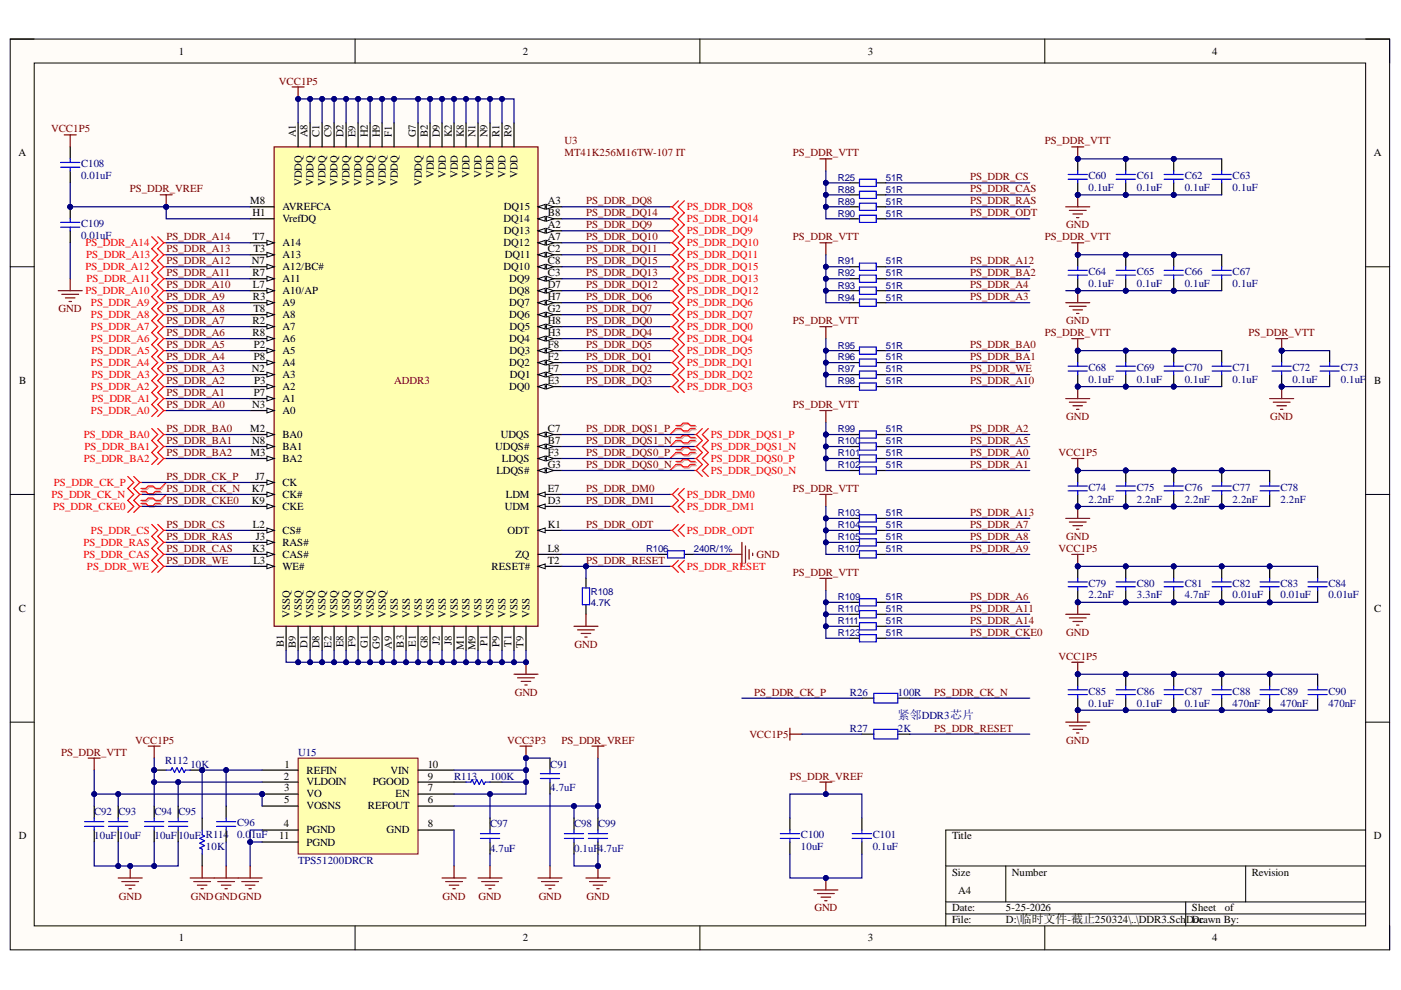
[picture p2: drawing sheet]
<svg xmlns="http://www.w3.org/2000/svg" width="297mm" height="210mm" viewBox="0 0 297 210" stroke-linecap="round" stroke-linejoin="round" font-family="sans-serif">
<defs><g id="words">
<text font-size="2.5" fill="#000080" x="190.4" y="152.5">紧邻DDR3芯片</text>
<g font-size="2.3">
<text x="37.9" y="11.6">1</text>
<text x="110.8" y="11.6">2</text>
<text x="184" y="11.6">3</text>
<text x="257" y="11.6">4</text>
<text x="62.7" y="29.1" transform="rotate(-90 62.7 29.1)">A1</text>
<text x="65.2" y="29.1" transform="rotate(-90 65.2 29.1)">A8</text>
<text x="67.8" y="29.1" transform="rotate(-90 67.8 29.1)">C1</text>
<text x="70.3" y="29.1" transform="rotate(-90 70.3 29.1)">C9</text>
<text x="72.8" y="29.1" transform="rotate(-90 72.8 29.1)">D2</text>
<text x="75.4" y="29.1" transform="rotate(-90 75.4 29.1)">E9</text>
<text x="78" y="29.1" transform="rotate(-90 78 29.1)">H2</text>
<text x="80.5" y="29.1" transform="rotate(-90 80.5 29.1)">H9</text>
<text x="83.1" y="29.1" transform="rotate(-90 83.1 29.1)">F1</text>
<text x="88.2" y="29.1" transform="rotate(-90 88.2 29.1)">G7</text>
<text x="90.7" y="29.1" transform="rotate(-90 90.7 29.1)">B2</text>
<text x="93.2" y="29.1" transform="rotate(-90 93.2 29.1)">D9</text>
<text x="95.8" y="29.1" transform="rotate(-90 95.8 29.1)">K2</text>
<text x="98.3" y="29.1" transform="rotate(-90 98.3 29.1)">K8</text>
<text x="100.8" y="29.1" transform="rotate(-90 100.8 29.1)">N1</text>
<text x="103.4" y="29.1" transform="rotate(-90 103.4 29.1)">N9</text>
<text x="105.9" y="29.1" transform="rotate(-90 105.9 29.1)">R1</text>
<text x="108.5" y="29.1" transform="rotate(-90 108.5 29.1)">R9</text>
<text x="3.9" y="33.1">A</text>
<text x="291.3" y="33.1">A</text>
<text x="64" y="39.5" transform="rotate(-90 64 39.5)">VDDQ</text>
<text x="66.5" y="39.5" transform="rotate(-90 66.5 39.5)">VDDQ</text>
<text x="69" y="39.5" transform="rotate(-90 69 39.5)">VDDQ</text>
<text x="71.6" y="39.5" transform="rotate(-90 71.6 39.5)">VDDQ</text>
<text x="74.1" y="39.5" transform="rotate(-90 74.1 39.5)">VDDQ</text>
<text x="76.6" y="39.5" transform="rotate(-90 76.6 39.5)">VDDQ</text>
<text x="79.3" y="39.5" transform="rotate(-90 79.3 39.5)">VDDQ</text>
<text x="81.8" y="39.5" transform="rotate(-90 81.8 39.5)">VDDQ</text>
<text x="84.3" y="39.5" transform="rotate(-90 84.3 39.5)">VDDQ</text>
<text x="89.4" y="39.5" transform="rotate(-90 89.4 39.5)">VDDQ</text>
<text x="92" y="37.8" transform="rotate(-90 92 37.8)">VDD</text>
<text x="94.5" y="37.8" transform="rotate(-90 94.5 37.8)">VDD</text>
<text x="97" y="37.8" transform="rotate(-90 97 37.8)">VDD</text>
<text x="99.6" y="37.8" transform="rotate(-90 99.6 37.8)">VDD</text>
<text x="102.1" y="37.8" transform="rotate(-90 102.1 37.8)">VDD</text>
<text x="104.7" y="37.8" transform="rotate(-90 104.7 37.8)">VDD</text>
<text x="107.2" y="37.8" transform="rotate(-90 107.2 37.8)">VDD</text>
<text x="109.7" y="37.8" transform="rotate(-90 109.7 37.8)">VDD</text>
<text x="53" y="43.3">M8</text>
<text x="53.6" y="45.8">H1</text>
<text x="59.9" y="44.6">AVREFCA</text>
<text x="59.9" y="47.1">VrefDQ</text>
<text x="106.8" y="47.1">DQ14</text>
<text x="106.9" y="44.6">DQ15</text>
<text x="116.2" y="45.8">B8</text>
<text x="116.2" y="43.3">A3</text>
<text x="53.6" y="51">T7</text>
<text x="53.7" y="53.5">T3</text>
<text x="59.9" y="52.3">A14</text>
<text x="106.8" y="52.3">DQ12</text>
<text x="106.9" y="49.7">DQ13</text>
<text x="116.2" y="53.5">C2</text>
<text x="116.2" y="51">A7</text>
<text x="116.2" y="48.4">A2</text>
<text x="53.4" y="56.1">N7</text>
<text x="53.6" y="58.6">R7</text>
<text x="59.9" y="57.3">A12/BC#</text>
<text x="59.9" y="59.9">A11</text>
<text x="59.9" y="54.8">A13</text>
<text x="106.8" y="57.3">DQ10</text>
<text x="107" y="54.8">DQ11</text>
<text x="108" y="59.9">DQ9</text>
<text x="116.2" y="58.6">C3</text>
<text x="116.2" y="56.1">C8</text>
<text x="53.6" y="61.1">L7</text>
<text x="53.6" y="63.7">R3</text>
<text x="59.9" y="62.4">A10/AP</text>
<text x="59.9" y="64.9">A9</text>
<text x="108" y="64.9">DQ7</text>
<text x="108" y="62.4">DQ8</text>
<text x="116.2" y="63.7">H7</text>
<text x="116.2" y="61.1">D7</text>
<text x="53.6" y="68.7">R2</text>
<text x="53.6" y="71.3">R8</text>
<text x="53.7" y="66.2">T8</text>
<text x="59.9" y="67.5">A8</text>
<text x="59.9" y="70">A7</text>
<text x="108" y="67.5">DQ6</text>
<text x="108" y="70">DQ5</text>
<text x="116.2" y="71.3">H3</text>
<text x="116.2" y="68.7">H8</text>
<text x="116.2" y="66.2">G2</text>
<text x="53.8" y="73.8">P2</text>
<text x="53.8" y="76.3">P8</text>
<text x="59.9" y="72.5">A6</text>
<text x="59.9" y="75.1">A5</text>
<text x="59.9" y="77.6">A4</text>
<text x="108" y="77.6">DQ2</text>
<text x="108" y="72.5">DQ4</text>
<text x="108" y="75.1">DQ3</text>
<text x="116.2" y="76.3">F2</text>
<text x="116.2" y="73.8">F8</text>
<text x="4.1" y="81.4">B</text>
<text x="53.4" y="78.9">N2</text>
<text x="53.8" y="84">P7</text>
<text x="53.9" y="81.4">P3</text>
<text x="59.9" y="80.1">A3</text>
<text x="59.9" y="82.7">A2</text>
<text x="108" y="82.7">DQ0</text>
<text x="108.1" y="80.1">DQ1</text>
<text x="116.2" y="81.4">E3</text>
<text x="116.2" y="78.9">F7</text>
<text x="291.4" y="81.4">B</text>
<text x="53.5" y="86.5">N3</text>
<text x="59.9" y="85.2">A1</text>
<text x="59.9" y="87.8">A0</text>
<text x="53" y="91.6">M2</text>
<text x="53.5" y="94.2">N8</text>
<text x="59.9" y="92.9">BA0</text>
<text x="59.9" y="95.4">BA1</text>
<text x="105" y="95.4">UDQS#</text>
<text x="106.2" y="92.9">UDQS</text>
<text x="116.2" y="91.6">C7</text>
<text x="116.2" y="94.2">B7</text>
<text x="53.1" y="96.7">M3</text>
<text x="54.1" y="101.8">J7</text>
<text x="59.9" y="98">BA2</text>
<text x="105.2" y="100.5">LDQS#</text>
<text x="106.4" y="98">LDQS</text>
<text x="116.2" y="96.7">F3</text>
<text x="116.2" y="99.3">G3</text>
<text x="53.4" y="106.9">K9</text>
<text x="53.4" y="104.3">K7</text>
<text x="59.9" y="103.1">CK</text>
<text x="59.9" y="105.6">CK#</text>
<text x="107.3" y="105.6">LDM</text>
<text x="116.2" y="104.3">E7</text>
<text x="116.2" y="106.9">D3</text>
<text x="53.6" y="111.9">L2</text>
<text x="59.9" y="108.1">CKE</text>
<text x="59.9" y="113.2">CS#</text>
<text x="107" y="108.1">UDM</text>
<text x="107.6" y="113.2">ODT</text>
<text x="116.2" y="111.9">K1</text>
<text x="53.5" y="117">K3</text>
<text x="53.7" y="119.5">L3</text>
<text x="54.2" y="114.5">J3</text>
<text x="59.9" y="115.7">RAS#</text>
<text x="59.9" y="118.3">CAS#</text>
<text x="109.3" y="118.3">ZQ</text>
<text x="116.2" y="119.5">T2</text>
<text x="116.2" y="117">L8</text>
<text x="59.9" y="120.8">WE#</text>
<text x="104.2" y="120.8">RESET#</text>
<text x="4" y="129.7">C</text>
<text x="61.4" y="131" transform="rotate(-90 61.4 131)">VSSQ</text>
<text x="64" y="131" transform="rotate(-90 64 131)">VSSQ</text>
<text x="66.5" y="131" transform="rotate(-90 66.5 131)">VSSQ</text>
<text x="69" y="131" transform="rotate(-90 69 131)">VSSQ</text>
<text x="71.6" y="131" transform="rotate(-90 71.6 131)">VSSQ</text>
<text x="74.1" y="131" transform="rotate(-90 74.1 131)">VSSQ</text>
<text x="76.6" y="131" transform="rotate(-90 76.6 131)">VSSQ</text>
<text x="79.3" y="131" transform="rotate(-90 79.3 131)">VSSQ</text>
<text x="81.8" y="131" transform="rotate(-90 81.8 131)">VSSQ</text>
<text x="84.3" y="131" transform="rotate(-90 84.3 131)">VSS</text>
<text x="86.9" y="131" transform="rotate(-90 86.9 131)">VSS</text>
<text x="89.4" y="131" transform="rotate(-90 89.4 131)">VSS</text>
<text x="92" y="131" transform="rotate(-90 92 131)">VSS</text>
<text x="94.5" y="131" transform="rotate(-90 94.5 131)">VSS</text>
<text x="97" y="131" transform="rotate(-90 97 131)">VSS</text>
<text x="99.6" y="131" transform="rotate(-90 99.6 131)">VSS</text>
<text x="102.1" y="131" transform="rotate(-90 102.1 131)">VSS</text>
<text x="104.7" y="131" transform="rotate(-90 104.7 131)">VSS</text>
<text x="107.2" y="131" transform="rotate(-90 107.2 131)">VSS</text>
<text x="109.7" y="131" transform="rotate(-90 109.7 131)">VSS</text>
<text x="112.3" y="131" transform="rotate(-90 112.3 131)">VSS</text>
<text x="291.4" y="129.7">C</text>
<text x="60.2" y="137.2" transform="rotate(-90 60.2 137.2)">B1</text>
<text x="62.7" y="137.4" transform="rotate(-90 62.7 137.4)">B9</text>
<text x="65.2" y="137.4" transform="rotate(-90 65.2 137.4)">D1</text>
<text x="67.8" y="137.5" transform="rotate(-90 67.8 137.5)">D8</text>
<text x="70.3" y="137.3" transform="rotate(-90 70.3 137.3)">E2</text>
<text x="72.8" y="137.2" transform="rotate(-90 72.8 137.2)">E8</text>
<text x="75.4" y="137.1" transform="rotate(-90 75.4 137.1)">F9</text>
<text x="78" y="137.4" transform="rotate(-90 78 137.4)">G1</text>
<text x="80.5" y="137.5" transform="rotate(-90 80.5 137.5)">G9</text>
<text x="83.1" y="137.5" transform="rotate(-90 83.1 137.5)">A9</text>
<text x="85.6" y="137.3" transform="rotate(-90 85.6 137.3)">B3</text>
<text x="88.2" y="137.1" transform="rotate(-90 88.2 137.1)">E1</text>
<text x="90.7" y="137.5" transform="rotate(-90 90.7 137.5)">G8</text>
<text x="93.2" y="136.8" transform="rotate(-90 93.2 136.8)">J2</text>
<text x="95.8" y="136.7" transform="rotate(-90 95.8 136.7)">J8</text>
<text x="98.3" y="137.7" transform="rotate(-90 98.3 137.7)">M1</text>
<text x="100.8" y="137.9" transform="rotate(-90 100.8 137.9)">M9</text>
<text x="103.4" y="137" transform="rotate(-90 103.4 137)">P1</text>
<text x="105.9" y="137.1" transform="rotate(-90 105.9 137.1)">P9</text>
<text x="108.5" y="137.1" transform="rotate(-90 108.5 137.1)">T1</text>
<text x="111" y="137.3" transform="rotate(-90 111 137.3)">T9</text>
<text x="60.2" y="165.3">2</text>
<text x="60.2" y="167.8">3</text>
<text x="60.3" y="162.7">1</text>
<text x="65" y="164">REFIN</text>
<text x="65" y="166.5">VLDOIN</text>
<text x="79" y="166.5">PGOOD</text>
<text x="82.8" y="164">VIN</text>
<text x="90.7" y="167.8">7</text>
<text x="90.7" y="165.3">9</text>
<text x="90.7" y="162.7">10</text>
<text x="60.2" y="170.3">5</text>
<text x="65" y="169.1">VO</text>
<text x="65" y="171.6">VOSNS</text>
<text x="78" y="171.6">REFOUT</text>
<text x="83.8" y="169.1">EN</text>
<text x="90.7" y="170.3">6</text>
<text x="4" y="178">D</text>
<text x="59.2" y="178">11</text>
<text x="60.2" y="175.4">4</text>
<text x="65" y="176.7">PGND</text>
<text x="65" y="179.3">PGND</text>
<text x="82" y="176.7">GND</text>
<text x="90.7" y="175.4">8</text>
<text x="201.9" y="178">Title</text>
<text x="291.3" y="178">D</text>
<text x="201.9" y="185.6">Size</text>
<text x="214.6" y="185.6">Number</text>
<text x="265.4" y="185.6">Revision</text>
<text x="203.1" y="189.5">A4</text>
<text x="201.9" y="193.3">Date:</text>
<text x="201.9" y="195.8">File:</text>
<text x="213.3" y="193.3">5-25-2026</text>
<text x="213.3" y="195.8">D:\临时文件-截止250324\..\DDR3.Sch</text>
<text x="251.5" y="195.8">DDrawn By:</text>
<text x="252.7" y="193.3">Sheet</text>
<text x="253.1" y="195.8">oc</text>
<text x="259.7" y="193.3">of</text>
<text x="37.9" y="199.6">1</text>
<text x="110.8" y="199.6">2</text>
<text x="184" y="199.6">3</text>
<text x="257" y="199.6">4</text>
</g>
<g font-size="2.3" fill="#800000">
<text x="59.1" y="17.9">VCC1P5</text>
<text x="10.8" y="28.1">VCC1P5</text>
<text x="119.7" y="30.6">U3</text>
<text x="119.7" y="33.1">MT41K256M16TW-107 IT</text>
<text x="168.1" y="33.1">PS_DDR_VTT</text>
<text x="221.5" y="30.6">PS_DDR_VTT</text>
<text x="27.5" y="40.8">PS_DDR_VREF</text>
<text x="205.7" y="38.2">PS_DDR_CS</text>
<text x="205.7" y="40.8">PS_DDR_CAS</text>
<text x="124.3" y="43.3">PS_DDR_DQ8</text>
<text x="124.3" y="45.8">PS_DDR_DQ14</text>
<text x="205.7" y="43.3">PS_DDR_RAS</text>
<text x="205.7" y="45.8">PS_DDR_ODT</text>
<text x="35.3" y="53.5">PS_DDR_A13</text>
<text x="35.3" y="51">PS_DDR_A14</text>
<text x="124.3" y="48.4">PS_DDR_DQ9</text>
<text x="124.3" y="51">PS_DDR_DQ10</text>
<text x="124.3" y="53.5">PS_DDR_DQ11</text>
<text x="168.1" y="51">PS_DDR_VTT</text>
<text x="221.5" y="51">PS_DDR_VTT</text>
<text x="226.1" y="48.4">GND</text>
<text x="35.3" y="58.6">PS_DDR_A11</text>
<text x="35.3" y="56.1">PS_DDR_A12</text>
<text x="124.3" y="58.6">PS_DDR_DQ13</text>
<text x="124.3" y="56.1">PS_DDR_DQ15</text>
<text x="205.7" y="58.6">PS_DDR_BA2</text>
<text x="205.7" y="56.1">PS_DDR_A12</text>
<text x="35.3" y="63.7">PS_DDR_A9</text>
<text x="35.3" y="61.1">PS_DDR_A10</text>
<text x="124.3" y="63.7">PS_DDR_DQ6</text>
<text x="124.3" y="61.1">PS_DDR_DQ12</text>
<text x="205.7" y="63.7">PS_DDR_A3</text>
<text x="205.7" y="61.1">PS_DDR_A4</text>
<text x="12.4" y="66.2">GND</text>
<text x="35.3" y="71.3">PS_DDR_A6</text>
<text x="35.3" y="68.7">PS_DDR_A7</text>
<text x="35.3" y="66.2">PS_DDR_A8</text>
<text x="124.3" y="68.7">PS_DDR_DQ0</text>
<text x="124.3" y="71.3">PS_DDR_DQ4</text>
<text x="124.3" y="66.2">PS_DDR_DQ7</text>
<text x="168.1" y="68.7">PS_DDR_VTT</text>
<text x="221.5" y="71.3">PS_DDR_VTT</text>
<text x="226.1" y="68.7">GND</text>
<text x="264.7" y="71.3">PS_DDR_VTT</text>
<text x="35.3" y="76.3">PS_DDR_A4</text>
<text x="35.3" y="73.8">PS_DDR_A5</text>
<text x="124.3" y="76.3">PS_DDR_DQ1</text>
<text x="124.3" y="73.8">PS_DDR_DQ5</text>
<text x="205.7" y="73.8">PS_DDR_BA0</text>
<text x="205.7" y="76.3">PS_DDR_BA1</text>
<text x="35.3" y="84">PS_DDR_A1</text>
<text x="35.3" y="81.4">PS_DDR_A2</text>
<text x="35.3" y="78.9">PS_DDR_A3</text>
<text x="83.6" y="81.4">ADDR3</text>
<text x="124.3" y="78.9">PS_DDR_DQ2</text>
<text x="124.3" y="81.4">PS_DDR_DQ3</text>
<text x="205.7" y="78.9">PS_DDR_WE</text>
<text x="205.7" y="81.4">PS_DDR_A10</text>
<text x="35.3" y="86.5">PS_DDR_A0</text>
<text x="168.1" y="86.5">PS_DDR_VTT</text>
<text x="226.1" y="89">GND</text>
<text x="269.3" y="89">GND</text>
<text x="35.3" y="91.6">PS_DDR_BA0</text>
<text x="35.3" y="94.2">PS_DDR_BA1</text>
<text x="124.3" y="94.2">PS_DDR_DQS1_N</text>
<text x="124.3" y="91.6">PS_DDR_DQS1_P</text>
<text x="205.7" y="91.6">PS_DDR_A2</text>
<text x="205.7" y="94.2">PS_DDR_A5</text>
<text x="35.3" y="96.7">PS_DDR_BA2</text>
<text x="35.3" y="101.8">PS_DDR_CK_P</text>
<text x="124.3" y="99.3">PS_DDR_DQS0_N</text>
<text x="124.3" y="96.7">PS_DDR_DQS0_P</text>
<text x="205.7" y="96.7">PS_DDR_A0</text>
<text x="205.7" y="99.3">PS_DDR_A1</text>
<text x="224.5" y="96.7">VCC1P5</text>
<text x="35.3" y="104.3">PS_DDR_CK_N</text>
<text x="35.3" y="106.9">PS_DDR_CKE0</text>
<text x="124.3" y="106.9">PS_DDR_DM1</text>
<text x="124.3" y="104.3">PS_DDR_DM0</text>
<text x="168.1" y="104.3">PS_DDR_VTT</text>
<text x="35.3" y="111.9">PS_DDR_CS</text>
<text x="124.3" y="111.9">PS_DDR_ODT</text>
<text x="205.7" y="111.9">PS_DDR_A7</text>
<text x="205.7" y="109.4">PS_DDR_A13</text>
<text x="35.3" y="114.5">PS_DDR_RAS</text>
<text x="35.3" y="117">PS_DDR_CAS</text>
<text x="35.3" y="119.5">PS_DDR_WE</text>
<text x="124.3" y="119.5">PS_DDR_RESET</text>
<text x="160.4" y="118.3">GND</text>
<text x="205.7" y="114.5">PS_DDR_A8</text>
<text x="205.7" y="117">PS_DDR_A9</text>
<text x="224.5" y="117">VCC1P5</text>
<text x="226.1" y="114.5">GND</text>
<text x="168.1" y="122.1">PS_DDR_VTT</text>
<text x="205.7" y="127.1">PS_DDR_A6</text>
<text x="205.7" y="129.7">PS_DDR_A11</text>
<text x="121.8" y="137.4">GND</text>
<text x="205.7" y="132.2">PS_DDR_A14</text>
<text x="205.7" y="134.8">PS_DDR_CKE0</text>
<text x="226.1" y="134.8">GND</text>
<text x="224.5" y="139.9">VCC1P5</text>
<text x="109.1" y="147.5">GND</text>
<text x="159.9" y="147.5">PS_DDR_CK_P</text>
<text x="198.1" y="147.5">PS_DDR_CK_N</text>
<text x="198.1" y="155.1">PS_DDR_RESET</text>
<text x="12.9" y="160.2">PS_DDR_VTT</text>
<text x="28.7" y="157.7">VCC1P5</text>
<text x="107.5" y="157.7">VCC3P3</text>
<text x="119" y="157.7">PS_DDR_VREF</text>
<text x="158.9" y="156.4">VCC1P5</text>
<text x="226.1" y="157.7">GND</text>
<text x="167.4" y="165.3">PS_DDR_VREF</text>
<text x="25.2" y="190.7">GND</text>
<text x="40.4" y="190.7">GNDGNDGND</text>
<text x="93.8" y="190.7">GND</text>
<text x="101.4" y="190.7">GND</text>
<text x="114.2" y="190.7">GND</text>
<text x="124.4" y="190.7">GND</text>
<text x="172.7" y="193.3">GND</text>
</g>
<g font-size="2.3" fill="#000080">
<text x="17.2" y="35.4">C108</text>
<text x="17.2" y="38">0.01uF</text>
<text x="230.8" y="40.5">0.1uF</text>
<text x="230.8" y="38">C60</text>
<text x="241" y="40.5">0.1uF</text>
<text x="241" y="38">C61</text>
<text x="251.2" y="40.5">0.1uF</text>
<text x="251.2" y="38">C62</text>
<text x="261.3" y="40.5">0.1uF</text>
<text x="261.3" y="38">C63</text>
<text x="17.2" y="50.7">0.01uF</text>
<text x="17.2" y="48.1">C109</text>
<text x="230.8" y="58.3">C64</text>
<text x="241" y="58.3">C65</text>
<text x="251.2" y="58.3">C66</text>
<text x="261.3" y="58.3">C67</text>
<text x="230.8" y="60.9">0.1uF</text>
<text x="241" y="60.9">0.1uF</text>
<text x="251.2" y="60.9">0.1uF</text>
<text x="261.3" y="60.9">0.1uF</text>
<text x="230.8" y="81.2">0.1uF</text>
<text x="230.8" y="78.6">C68</text>
<text x="241" y="81.2">0.1uF</text>
<text x="241" y="78.6">C69</text>
<text x="251.2" y="81.2">0.1uF</text>
<text x="251.2" y="78.6">C70</text>
<text x="261.3" y="81.2">0.1uF</text>
<text x="261.3" y="78.6">C71</text>
<text x="274" y="81.2">0.1uF</text>
<text x="274" y="78.6">C72</text>
<text x="284.3" y="81.2">0.1uF</text>
<text x="284.3" y="78.6">C73</text>
<text x="230.8" y="106.6">2.2nF</text>
<text x="230.8" y="104.1">C74</text>
<text x="241" y="106.6">2.2nF</text>
<text x="241" y="104.1">C75</text>
<text x="251.2" y="106.6">2.2nF</text>
<text x="251.2" y="104.1">C76</text>
<text x="261.3" y="106.6">2.2nF</text>
<text x="261.3" y="104.1">C77</text>
<text x="271.5" y="106.6">2.2nF</text>
<text x="271.5" y="104.1">C78</text>
<text x="230.8" y="124.4">C79</text>
<text x="241" y="124.4">C80</text>
<text x="251.2" y="124.4">C81</text>
<text x="261.3" y="124.4">C82</text>
<text x="271.5" y="124.4">C83</text>
<text x="281.6" y="124.4">C84</text>
<text x="230.8" y="126.9">2.2nF</text>
<text x="241" y="126.9">3.3nF</text>
<text x="251.2" y="126.9">4.7nF</text>
<text x="261.3" y="126.9">0.01uF</text>
<text x="271.5" y="126.9">0.01uF</text>
<text x="281.6" y="126.9">0.01uF</text>
<text x="180.2" y="147.5">R26</text>
<text x="190.4" y="147.5">100R</text>
<text x="230.8" y="149.8">0.1uF</text>
<text x="230.8" y="147.3">C85</text>
<text x="241" y="149.8">0.1uF</text>
<text x="241" y="147.3">C86</text>
<text x="251.2" y="149.8">0.1uF</text>
<text x="251.2" y="147.3">C87</text>
<text x="261.3" y="149.8">470nF</text>
<text x="261.3" y="147.3">C88</text>
<text x="271.5" y="149.8">470nF</text>
<text x="271.5" y="147.3">C89</text>
<text x="281.6" y="149.8">470nF</text>
<text x="281.6" y="147.3">C90</text>
<text x="180.2" y="155.1">R27</text>
<text x="190.4" y="155.1">2K</text>
<text x="35" y="162">R112</text>
<text x="63.2" y="160.2">U15</text>
<text x="40.4" y="162.7">10K</text>
<text x="96.3" y="165.3">R113</text>
<text x="103.9" y="165.3">100K</text>
<text x="116.7" y="167.8">4.7uF</text>
<text x="116.7" y="162.7">C91</text>
<text x="20" y="172.9">C92</text>
<text x="25.1" y="172.9">C93</text>
<text x="32.7" y="172.9">C94</text>
<text x="37.8" y="172.9">C95</text>
<text x="20" y="178">10uF</text>
<text x="25.1" y="178">10uF</text>
<text x="32.7" y="178">10uF</text>
<text x="37.8" y="178">10uF R114</text>
<text x="50.3" y="177.7">0.0</text>
<text x="50.3" y="175.2">C96</text>
<text x="53.2" y="177.7">1uF</text>
<text x="103.9" y="175.4">C97</text>
<text x="121.7" y="175.4">C98</text>
<text x="126.8" y="175.4">C99</text>
<text x="169.8" y="177.7">C100</text>
<text x="185" y="177.7">C101</text>
<text x="43.7" y="180.3">10K</text>
<text x="63.2" y="183.1">TPS51200DRCR</text>
<text x="103.9" y="180.6">4.7uF</text>
<text x="121.7" y="180.6">0.1uF</text>
<text x="126.8" y="180.6">4.7uF</text>
<text x="169.8" y="180.3">10uF</text>
<text x="185" y="180.3">0.1uF</text>
</g>
<g font-size="2.3" fill="#f00">
<text x="145.6" y="44.6">PS_DDR_DQ8</text>
<text x="145.6" y="47.1">PS_DDR_DQ14</text>
<text x="18.1" y="52.3">PS_DDR_A14</text>
<text x="145.6" y="49.7">PS_DDR_DQ9</text>
<text x="145.6" y="52.3">PS_DDR_DQ10</text>
<text x="18.1" y="57.3">PS_DDR_A12</text>
<text x="18.3" y="54.8">PS_DDR_A13</text>
<text x="18.4" y="59.9">PS_DDR_A11</text>
<text x="145.6" y="54.8">PS_DDR_DQ11</text>
<text x="145.6" y="59.9">PS_DDR_DQ13</text>
<text x="145.6" y="57.3">PS_DDR_DQ15</text>
<text x="18.1" y="62.4">PS_DDR_A10</text>
<text x="19.3" y="64.9">PS_DDR_A9</text>
<text x="145.6" y="64.9">PS_DDR_DQ6</text>
<text x="145.6" y="62.4">PS_DDR_DQ12</text>
<text x="19.3" y="70">PS_DDR_A7</text>
<text x="19.3" y="67.5">PS_DDR_A8</text>
<text x="145.6" y="70">PS_DDR_DQ0</text>
<text x="145.6" y="67.5">PS_DDR_DQ7</text>
<text x="19.3" y="77.6">PS_DDR_A4</text>
<text x="19.3" y="72.5">PS_DDR_A6</text>
<text x="19.4" y="75.1">PS_DDR_A5</text>
<text x="145.6" y="77.6">PS_DDR_DQ1</text>
<text x="145.6" y="72.5">PS_DDR_DQ4</text>
<text x="145.6" y="75.1">PS_DDR_DQ5</text>
<text x="19.3" y="82.7">PS_DDR_A2</text>
<text x="19.4" y="80.1">PS_DDR_A3</text>
<text x="145.6" y="80.1">PS_DDR_DQ2</text>
<text x="145.6" y="82.7">PS_DDR_DQ3</text>
<text x="19.3" y="87.8">PS_DDR_A0</text>
<text x="19.5" y="85.2">PS_DDR_A1</text>
<text x="17.8" y="92.9">PS_DDR_BA0</text>
<text x="17.9" y="95.4">PS_DDR_BA1</text>
<text x="150.7" y="92.9">PS_DDR_DQS1_P</text>
<text x="150.7" y="95.4">PS_DDR_DQS1_N</text>
<text x="17.8" y="98">PS_DDR_BA2</text>
<text x="150.7" y="98">PS_DDR_DQS0_P</text>
<text x="150.7" y="100.5">PS_DDR_DQS0_N</text>
<text x="10.9" y="105.6">PS_DDR_CK_N</text>
<text x="11.4" y="103.1">PS_DDR_CK_P</text>
<text x="145.6" y="105.6">PS_DDR_DM0</text>
<text x="11.3" y="108.1">PS_DDR_CKE0</text>
<text x="19.3" y="113.2">PS_DDR_CS</text>
<text x="145.6" y="108.1">PS_DDR_DM1</text>
<text x="145.6" y="113.2">PS_DDR_ODT</text>
<text x="17.7" y="115.7">PS_DDR_RAS</text>
<text x="17.7" y="118.3">PS_DDR_CAS</text>
<text x="18.4" y="120.8">PS_DDR_WE</text>
<text x="145.6" y="120.8">PS_DDR_RESET</text>
</g>
<g font-size="2" fill="#000080">
<text x="177.7" y="38.3">R25</text>
<text x="177.7" y="40.8">R88</text>
<text x="187.8" y="38.3">51R</text>
<text x="187.8" y="40.8">51R</text>
<text x="177.7" y="43.4">R89</text>
<text x="177.7" y="45.9">R90</text>
<text x="187.8" y="43.4">51R</text>
<text x="187.8" y="45.9">51R</text>
<text x="177.7" y="56.1">R91</text>
<text x="177.7" y="58.6">R92</text>
<text x="187.8" y="56.1">51R</text>
<text x="187.8" y="58.6">51R</text>
<text x="177.7" y="61.2">R93</text>
<text x="177.7" y="63.7">R94</text>
<text x="187.8" y="61.2">51R</text>
<text x="187.8" y="63.7">51R</text>
<text x="177.7" y="73.9">R95</text>
<text x="177.7" y="76.4">R96</text>
<text x="187.8" y="73.9">51R</text>
<text x="187.8" y="76.4">51R</text>
<text x="177.7" y="79">R97</text>
<text x="177.7" y="81.5">R98</text>
<text x="187.8" y="79">51R</text>
<text x="187.8" y="81.5">51R</text>
<text x="177.7" y="91.6">R99</text>
<text x="177.7" y="94.2">R100</text>
<text x="187.8" y="91.6">51R</text>
<text x="187.8" y="94.2">51R</text>
<text x="177.7" y="96.7">R101</text>
<text x="177.7" y="99.3">R102</text>
<text x="187.8" y="96.7">51R</text>
<text x="187.8" y="99.3">51R</text>
<text x="177.7" y="109.5">R103</text>
<text x="177.7" y="112">R104</text>
<text x="187.8" y="109.5">51R</text>
<text x="187.8" y="112">51R</text>
<text x="137" y="117.1">R106</text>
<text x="147.1" y="117.1">240R/1%</text>
<text x="177.7" y="114.6">R105</text>
<text x="177.7" y="117.1">R107</text>
<text x="187.8" y="114.6">51R</text>
<text x="187.8" y="117.1">51R</text>
<text x="125.3" y="126.2">R108</text>
<text x="125.3" y="128.5">4.7K</text>
<text x="177.7" y="127.2">R109</text>
<text x="177.7" y="129.8">R110</text>
<text x="187.8" y="127.2">51R</text>
<text x="187.8" y="129.8">51R</text>
<text x="177.7" y="132.3">R111</text>
<text x="177.7" y="134.8">R123</text>
<text x="187.8" y="132.3">51R</text>
<text x="187.8" y="134.8">51R</text>
</g>
</g></defs>
<path d="M2.2 8.3h292.4v193.1h-292.4z" fill-rule="evenodd" fill="#fffcf8"/>
<path d="M2.2 8.3h292.4v193.1h-292.4z" fill="none" stroke="#000" stroke-width=".21"/>
<path d="M7.3 13.4h282.2v182.9h-282.2z" fill-rule="evenodd" fill="#fffcf8"/>
<g fill="none" stroke="#000" stroke-width=".21">
<path d="M2.2 8.3h5.1M7.3 13.4h282.2v182.9h-282.2zM75.3 8.3v5.1M148.4 8.3v5.1M221.5 8.3v5.1M289.5 8.3h5.1v5.1M2.2 56.6h5.1M289.5 56.6h5.1M2.2 104.8h5.1M289.5 104.8h5.1M2.2 153.1h5.1M289.5 153.1h5.1"/>
<path d="M289.5 176h-89v20.3M75.3 196.3v5.1M148.4 196.3v5.1M200.5 183.6h89M200.5 191.2h89M200.5 193.8h89M213.2 183.6v7.6M221.5 196.3v5.1M251.4 191.2v5.1M264.1 183.6v7.6M294.6 196.3v5.1"/>
</g>
<path d="M182.7 148h2.6M182.7 155.7h2.6M190.4 148h2.5M190.4 155.7h2.5M182.7 173.4v2.6M182.7 178.5v2.6" fill="none" stroke="#000" stroke-width=".25"/>
<path d="M185.3 147h5.1v2.1h-5.1zM185.3 154.6h5.1v2.1h-5.1zM180.7 177.8h4.1M180.7 176.8h4.1M182.7 176v.8M182.7 177.8v.7" fill="none" stroke="#00f" stroke-width=".25"/>
<path d="M167.5 154.4v2.5M167.5 155.7h2.5M173.8 165.8h2.6M175.1 165.8v2.6" fill="none" stroke="#800000" stroke-width=".25"/>
<circle cx="175.1" cy="168.4" r=".51" fill="#000080"/>
<circle cx="175.1" cy="168.4" r=".51" fill="none" stroke="#000080" stroke-width=".21"/>
<path d="M172.6 188.7h5M173.3 189.5h3.6M174.1 190.2h2M174.8 191h.5M175.1 186.2v2.5" fill="none" stroke="#800000" stroke-width=".25"/>
<circle cx="175.1" cy="186.1" r=".51" fill="#000080"/>
<circle cx="175.1" cy="186.1" r=".51" fill="none" stroke="#000080" stroke-width=".21"/>
<path d="M167.5 173.4v2.6M167.5 178.5v2.6" fill="none" stroke="#000" stroke-width=".25"/>
<path d="M165.4 177.8h4.1M165.4 176.8h4.1M167.5 176v.8M167.5 177.8v.7" fill="none" stroke="#00f" stroke-width=".25"/>
<circle cx="32.7" cy="163.3" r=".51" fill="#000080"/>
<circle cx="32.7" cy="163.3" r=".51" fill="none" stroke="#000080" stroke-width=".21"/>
<circle cx="42.9" cy="163.3" r=".51" fill="#000080"/>
<circle cx="42.9" cy="163.3" r=".51" fill="none" stroke="#000080" stroke-width=".21"/>
<path d="M32.7 163.3h2.5" fill="none" stroke="#000" stroke-width=".25"/>
<circle cx="32.7" cy="163.3" r=".51" fill="#000080"/>
<circle cx="32.7" cy="163.3" r=".51" fill="none" stroke="#000080" stroke-width=".21"/>
<path d="M40.3 163.3h2.6" fill="none" stroke="#000" stroke-width=".25"/>
<circle cx="42.9" cy="163.3" r=".51" fill="#000080"/>
<circle cx="42.9" cy="163.3" r=".51" fill="none" stroke="#000080" stroke-width=".21"/>
<g fill="none" stroke="#00f" stroke-width=".25">
<path d="M17.9 174.2h4.1M17.9 175.2h4.1M20 173.4v.8M20 175.2v.8M23 174.2h4.1M23 175.2h4.1M25.1 173.4v.8M25.1 175.2v.8M30.7 174.2h4M30.7 175.2h4M32.7 173.4v.8M32.7 175.2v.8"/>
<path d="M35.2 163.3h1l.3-.5 .5 1 .5-1 .5 1 .5-1 .5 1 .3-.5h1M35.7 174.2h4.1M35.7 175.2h4.1M37.8 173.4v.8M37.8 175.2v.8M42.9 176v1l.5 .3-1 .5 1 .5-1 .5 1 .5-1 .5 .5 .2v1.1"/>
</g>
<path d="M20 170.9v2.5M20 176v2.5M25.1 170.9v2.5M25.1 176v2.5M32.7 170.9v2.5M32.7 176v2.5M37.8 170.9v2.5M37.8 176v2.5M42.9 173.4v2.6M42.9 181.1v2.5" fill="none" stroke="#000" stroke-width=".25"/>
<g fill="none" stroke="#800000" stroke-width=".25">
<path d="M18.7 160.7h2.5M20 160.7v2.6M25.1 186.2h5.1M25.8 186.9h3.6M26.6 187.7h2M27.3 188.4h.6M27.6 183.6v2.6M40.3 186.2h5.1M41.1 186.9h3.5M41.8 187.7h2.1M42.6 188.4h.5M42.9 183.6v2.6"/>
<path d="M50.5 186.2h5.1M51.3 186.9h3.5M52 187.7h2.1M52.8 188.4h.5M53 183.6v2.6"/>
</g>
<circle cx="27.6" cy="183.6" r=".51" fill="#000080"/>
<circle cx="27.6" cy="183.6" r=".51" fill="none" stroke="#000080" stroke-width=".21"/>
<path d="M47.9 170.9v2.5M47.9 176v2.5M96.3 165.8h2.5M103.9 165.8h2.5M103.9 173.4v2.6M103.9 178.5v2.6M116.6 160.7v2.6M116.6 165.8v2.6M126.8 173.4v2.6M126.8 178.5v2.6" fill="none" stroke="#000" stroke-width=".25"/>
<g fill="none" stroke="#00f" stroke-width=".25">
<path d="M45.9 174.2h4.1M45.9 175.2h4.1M47.9 173.4v.8M47.9 175.2v.8M98.8 165.8h1l.3-.5 .5 1 .5-1 .5 1 .5-1 .5 1 .3-.5h1M101.9 176.8h4M101.9 177.8h4M103.9 176v.8M103.9 177.8v.7M114.6 164h4M114.6 165.1h4M116.6 163.3v.7"/>
<path d="M116.6 165.1v.7M124.7 176.8h4.1M124.7 177.8h4.1M126.8 176v.8M126.8 177.8v.7"/>
</g>
<g fill="none" stroke="#800000" stroke-width=".25">
<path d="M125.5 158.2h2.6M126.8 158.2v2.5M45.4 186.2h5.1M46.2 186.9h3.5M46.9 187.7h2.1M47.7 188.4h.5M47.9 183.6v2.6M93.7 186.2h5.1M94.5 186.9h3.5M95.3 187.7h2M96 188.4h.5M96.3 183.6v2.6"/>
<path d="M101.4 186.2h5M102.1 186.9h3.6M102.9 187.7h2M103.6 188.4h.5M103.9 183.6v2.6M114.1 186.2h5.1M114.8 186.9h3.6M115.6 187.7h2M116.4 188.4h.5M116.6 183.6v2.6M124.2 186.2h5.1M125 186.9h3.6"/>
<path d="M125.8 187.7h2M126.5 188.4h.5M126.8 183.6v2.6"/>
</g>
<circle cx="126.8" cy="183.6" r=".51" fill="#000080"/>
<circle cx="126.8" cy="183.6" r=".51" fill="none" stroke="#000080" stroke-width=".21"/>
<path d="M121.7 173.4v2.6M121.7 178.5v2.6" fill="none" stroke="#000" stroke-width=".25"/>
<path d="M119.7 176.8h4M119.7 177.8h4M121.7 176v.8M121.7 177.8v.7" fill="none" stroke="#00f" stroke-width=".25"/>
<path d="M110.2 158.2h2.6M111.5 158.2v2.5" fill="none" stroke="#800000" stroke-width=".25"/>
<circle cx="111.5" cy="160.7" r=".51" fill="#000080"/>
<circle cx="111.5" cy="160.7" r=".51" fill="none" stroke="#000080" stroke-width=".21"/>
<path d="M31.4 158.2h2.6M32.7 158.2v2.5" fill="none" stroke="#800000" stroke-width=".25"/>
<circle cx="55.6" cy="168.4" r=".51" fill="#000080"/>
<circle cx="55.6" cy="168.4" r=".51" fill="none" stroke="#000080" stroke-width=".21"/>
<path d="M63.2 160.7h25.4v20.4h-25.4z" fill-rule="evenodd" fill="#ffffb0"/>
<path d="M63.2 160.7h25.4v20.4h-25.4z" fill="none" stroke="#800000" stroke-width=".21"/>
<path d="M55.6 163.3h7.6M55.6 165.8h7.6M55.6 168.4h7.6" fill="none" stroke="#000" stroke-width=".25"/>
<circle cx="55.6" cy="168.4" r=".51" fill="#000080"/>
<circle cx="55.6" cy="168.4" r=".51" fill="none" stroke="#000080" stroke-width=".21"/>
<path d="M55.6 176h7.6M55.6 170.9h7.6M55.6 178.5h7.6M88.6 176h7.7M88.6 170.9h7.7M88.6 168.4h7.7M88.6 165.8h7.7M88.6 163.3h7.7" fill="none" stroke="#000" stroke-width=".25"/>
<circle cx="228.5" cy="41.3" r=".51" fill="#000080"/>
<circle cx="228.5" cy="41.3" r=".51" fill="none" stroke="#000080" stroke-width=".21"/>
<circle cx="228.5" cy="33.7" r=".51" fill="#000080"/>
<circle cx="228.5" cy="33.7" r=".51" fill="none" stroke="#000080" stroke-width=".21"/>
<path d="M228.5 38.8v2.5" fill="none" stroke="#000" stroke-width=".25"/>
<circle cx="228.5" cy="41.3" r=".51" fill="#000080"/>
<circle cx="228.5" cy="41.3" r=".51" fill="none" stroke="#000080" stroke-width=".21"/>
<path d="M228.5 33.7v2.5" fill="none" stroke="#000" stroke-width=".25"/>
<circle cx="228.5" cy="33.7" r=".51" fill="#000080"/>
<circle cx="228.5" cy="33.7" r=".51" fill="none" stroke="#000080" stroke-width=".21"/>
<path d="M226.5 37h4M226.5 38h4M228.5 36.2v.8M228.5 38v.8" fill="none" stroke="#00f" stroke-width=".25"/>
<circle cx="238.7" cy="41.3" r=".51" fill="#000080"/>
<circle cx="238.7" cy="41.3" r=".51" fill="none" stroke="#000080" stroke-width=".21"/>
<circle cx="238.7" cy="33.7" r=".51" fill="#000080"/>
<circle cx="238.7" cy="33.7" r=".51" fill="none" stroke="#000080" stroke-width=".21"/>
<path d="M238.7 38.8v2.5" fill="none" stroke="#000" stroke-width=".25"/>
<circle cx="238.7" cy="41.3" r=".51" fill="#000080"/>
<circle cx="238.7" cy="41.3" r=".51" fill="none" stroke="#000080" stroke-width=".21"/>
<path d="M238.7 33.7v2.5" fill="none" stroke="#000" stroke-width=".25"/>
<circle cx="238.7" cy="33.7" r=".51" fill="#000080"/>
<circle cx="238.7" cy="33.7" r=".51" fill="none" stroke="#000080" stroke-width=".21"/>
<path d="M236.6 37h4.1M236.6 38h4.1M238.7 36.2v.8M238.7 38v.8" fill="none" stroke="#00f" stroke-width=".25"/>
<circle cx="248.8" cy="41.3" r=".51" fill="#000080"/>
<circle cx="248.8" cy="41.3" r=".51" fill="none" stroke="#000080" stroke-width=".21"/>
<circle cx="248.8" cy="33.7" r=".51" fill="#000080"/>
<circle cx="248.8" cy="33.7" r=".51" fill="none" stroke="#000080" stroke-width=".21"/>
<path d="M248.8 38.8v2.5" fill="none" stroke="#000" stroke-width=".25"/>
<circle cx="248.8" cy="41.3" r=".51" fill="#000080"/>
<circle cx="248.8" cy="41.3" r=".51" fill="none" stroke="#000080" stroke-width=".21"/>
<path d="M248.8 33.7v2.5" fill="none" stroke="#000" stroke-width=".25"/>
<circle cx="248.8" cy="33.7" r=".51" fill="#000080"/>
<circle cx="248.8" cy="33.7" r=".51" fill="none" stroke="#000080" stroke-width=".21"/>
<path d="M246.8 37h4.1M246.8 38h4.1M248.8 36.2v.8M248.8 38v.8M257 37h4.1M257 38h4.1M259 36.2v.8M259 38v.8" fill="none" stroke="#00f" stroke-width=".25"/>
<path d="M259 33.7v2.5M259 38.8v2.5" fill="none" stroke="#000" stroke-width=".25"/>
<circle cx="228.5" cy="107.4" r=".51" fill="#000080"/>
<circle cx="228.5" cy="107.4" r=".51" fill="none" stroke="#000080" stroke-width=".21"/>
<circle cx="228.5" cy="99.8" r=".51" fill="#000080"/>
<circle cx="228.5" cy="99.8" r=".51" fill="none" stroke="#000080" stroke-width=".21"/>
<path d="M228.5 104.8v2.6" fill="none" stroke="#000" stroke-width=".25"/>
<circle cx="228.5" cy="107.4" r=".51" fill="#000080"/>
<circle cx="228.5" cy="107.4" r=".51" fill="none" stroke="#000080" stroke-width=".21"/>
<path d="M228.5 99.8v2.5" fill="none" stroke="#000" stroke-width=".25"/>
<circle cx="228.5" cy="99.8" r=".51" fill="#000080"/>
<circle cx="228.5" cy="99.8" r=".51" fill="none" stroke="#000080" stroke-width=".21"/>
<path d="M226.5 103.1h4M226.5 104.1h4M228.5 102.3v.8M228.5 104.1v.7" fill="none" stroke="#00f" stroke-width=".25"/>
<circle cx="238.7" cy="107.4" r=".51" fill="#000080"/>
<circle cx="238.7" cy="107.4" r=".51" fill="none" stroke="#000080" stroke-width=".21"/>
<circle cx="238.7" cy="99.8" r=".51" fill="#000080"/>
<circle cx="238.7" cy="99.8" r=".51" fill="none" stroke="#000080" stroke-width=".21"/>
<path d="M238.7 104.8v2.6" fill="none" stroke="#000" stroke-width=".25"/>
<circle cx="238.7" cy="107.4" r=".51" fill="#000080"/>
<circle cx="238.7" cy="107.4" r=".51" fill="none" stroke="#000080" stroke-width=".21"/>
<path d="M238.7 99.8v2.5" fill="none" stroke="#000" stroke-width=".25"/>
<circle cx="238.7" cy="99.8" r=".51" fill="#000080"/>
<circle cx="238.7" cy="99.8" r=".51" fill="none" stroke="#000080" stroke-width=".21"/>
<path d="M236.6 103.1h4.1M236.6 104.1h4.1M238.7 102.3v.8M238.7 104.1v.7" fill="none" stroke="#00f" stroke-width=".25"/>
<circle cx="248.8" cy="107.4" r=".51" fill="#000080"/>
<circle cx="248.8" cy="107.4" r=".51" fill="none" stroke="#000080" stroke-width=".21"/>
<circle cx="248.9" cy="99.8" r=".51" fill="#000080"/>
<circle cx="248.9" cy="99.8" r=".51" fill="none" stroke="#000080" stroke-width=".21"/>
<path d="M248.8 104.8v2.6" fill="none" stroke="#000" stroke-width=".25"/>
<circle cx="248.8" cy="107.4" r=".51" fill="#000080"/>
<circle cx="248.8" cy="107.4" r=".51" fill="none" stroke="#000080" stroke-width=".21"/>
<path d="M248.8 99.8v2.5" fill="none" stroke="#000" stroke-width=".25"/>
<circle cx="248.9" cy="99.8" r=".51" fill="#000080"/>
<circle cx="248.9" cy="99.8" r=".51" fill="none" stroke="#000080" stroke-width=".21"/>
<path d="M246.8 103.1h4.1M246.8 104.1h4.1M248.8 102.3v.8M248.8 104.1v.7" fill="none" stroke="#00f" stroke-width=".25"/>
<circle cx="259" cy="107.4" r=".51" fill="#000080"/>
<circle cx="259" cy="107.4" r=".51" fill="none" stroke="#000080" stroke-width=".21"/>
<circle cx="259" cy="99.8" r=".51" fill="#000080"/>
<circle cx="259" cy="99.8" r=".51" fill="none" stroke="#000080" stroke-width=".21"/>
<path d="M259 104.8v2.6" fill="none" stroke="#000" stroke-width=".25"/>
<circle cx="259" cy="107.4" r=".51" fill="#000080"/>
<circle cx="259" cy="107.4" r=".51" fill="none" stroke="#000080" stroke-width=".21"/>
<path d="M259 99.8v2.5" fill="none" stroke="#000" stroke-width=".25"/>
<circle cx="259" cy="99.8" r=".51" fill="#000080"/>
<circle cx="259" cy="99.8" r=".51" fill="none" stroke="#000080" stroke-width=".21"/>
<path d="M257 103.1h4.1M257 104.1h4.1M259 102.3v.8M259 104.1v.7M267.2 103.1h4M267.2 104.1h4M269.2 102.3v.8M269.2 104.1v.7" fill="none" stroke="#00f" stroke-width=".25"/>
<path d="M269.2 99.8v2.5M269.2 104.8v2.6" fill="none" stroke="#000" stroke-width=".25"/>
<path d="M227.2 97.2h2.6M228.5 97.2v2.6" fill="none" stroke="#800000" stroke-width=".25"/>
<circle cx="228.5" cy="99.8" r=".51" fill="#000080"/>
<circle cx="228.5" cy="99.8" r=".51" fill="none" stroke="#000080" stroke-width=".21"/>
<path d="M226 109.9h5M226.7 110.7h3.6M227.5 111.4h2M228.2 112.2h.6M228.5 107.4v2.5" fill="none" stroke="#800000" stroke-width=".25"/>
<circle cx="228.5" cy="107.4" r=".51" fill="#000080"/>
<circle cx="228.5" cy="107.4" r=".51" fill="none" stroke="#000080" stroke-width=".21"/>
<circle cx="228.5" cy="150.6" r=".51" fill="#000080"/>
<circle cx="228.5" cy="150.6" r=".51" fill="none" stroke="#000080" stroke-width=".21"/>
<circle cx="228.5" cy="143" r=".51" fill="#000080"/>
<circle cx="228.5" cy="143" r=".51" fill="none" stroke="#000080" stroke-width=".21"/>
<path d="M228.5 148v2.6" fill="none" stroke="#000" stroke-width=".25"/>
<circle cx="228.5" cy="150.6" r=".51" fill="#000080"/>
<circle cx="228.5" cy="150.6" r=".51" fill="none" stroke="#000080" stroke-width=".21"/>
<path d="M228.5 143v2.5" fill="none" stroke="#000" stroke-width=".25"/>
<circle cx="228.5" cy="143" r=".51" fill="#000080"/>
<circle cx="228.5" cy="143" r=".51" fill="none" stroke="#000080" stroke-width=".21"/>
<path d="M226.5 146.3h4M226.5 147.3h4M228.5 145.5v.8M228.5 147.3v.7" fill="none" stroke="#00f" stroke-width=".25"/>
<circle cx="238.7" cy="150.6" r=".51" fill="#000080"/>
<circle cx="238.7" cy="150.6" r=".51" fill="none" stroke="#000080" stroke-width=".21"/>
<circle cx="238.7" cy="143" r=".51" fill="#000080"/>
<circle cx="238.7" cy="143" r=".51" fill="none" stroke="#000080" stroke-width=".21"/>
<path d="M238.7 148v2.6" fill="none" stroke="#000" stroke-width=".25"/>
<circle cx="238.7" cy="150.6" r=".51" fill="#000080"/>
<circle cx="238.7" cy="150.6" r=".51" fill="none" stroke="#000080" stroke-width=".21"/>
<path d="M238.7 143v2.5" fill="none" stroke="#000" stroke-width=".25"/>
<circle cx="238.7" cy="143" r=".51" fill="#000080"/>
<circle cx="238.7" cy="143" r=".51" fill="none" stroke="#000080" stroke-width=".21"/>
<path d="M236.6 146.3h4.1M236.6 147.3h4.1M238.7 145.5v.8M238.7 147.3v.7" fill="none" stroke="#00f" stroke-width=".25"/>
<circle cx="248.8" cy="150.6" r=".51" fill="#000080"/>
<circle cx="248.8" cy="150.6" r=".51" fill="none" stroke="#000080" stroke-width=".21"/>
<circle cx="248.9" cy="143" r=".51" fill="#000080"/>
<circle cx="248.9" cy="143" r=".51" fill="none" stroke="#000080" stroke-width=".21"/>
<path d="M248.8 148v2.6" fill="none" stroke="#000" stroke-width=".25"/>
<circle cx="248.8" cy="150.6" r=".51" fill="#000080"/>
<circle cx="248.8" cy="150.6" r=".51" fill="none" stroke="#000080" stroke-width=".21"/>
<path d="M248.8 143v2.5" fill="none" stroke="#000" stroke-width=".25"/>
<circle cx="248.9" cy="143" r=".51" fill="#000080"/>
<circle cx="248.9" cy="143" r=".51" fill="none" stroke="#000080" stroke-width=".21"/>
<path d="M246.8 146.3h4.1M246.8 147.3h4.1M248.8 145.5v.8M248.8 147.3v.7" fill="none" stroke="#00f" stroke-width=".25"/>
<circle cx="259" cy="150.6" r=".51" fill="#000080"/>
<circle cx="259" cy="150.6" r=".51" fill="none" stroke="#000080" stroke-width=".21"/>
<circle cx="259" cy="143" r=".51" fill="#000080"/>
<circle cx="259" cy="143" r=".51" fill="none" stroke="#000080" stroke-width=".21"/>
<path d="M259 148v2.6" fill="none" stroke="#000" stroke-width=".25"/>
<circle cx="259" cy="150.6" r=".51" fill="#000080"/>
<circle cx="259" cy="150.6" r=".51" fill="none" stroke="#000080" stroke-width=".21"/>
<path d="M259 143v2.5" fill="none" stroke="#000" stroke-width=".25"/>
<circle cx="259" cy="143" r=".51" fill="#000080"/>
<circle cx="259" cy="143" r=".51" fill="none" stroke="#000080" stroke-width=".21"/>
<path d="M257 146.3h4.1M257 147.3h4.1M259 145.5v.8M259 147.3v.7" fill="none" stroke="#00f" stroke-width=".25"/>
<circle cx="269.2" cy="150.6" r=".51" fill="#000080"/>
<circle cx="269.2" cy="150.6" r=".51" fill="none" stroke="#000080" stroke-width=".21"/>
<circle cx="269.2" cy="143" r=".51" fill="#000080"/>
<circle cx="269.2" cy="143" r=".51" fill="none" stroke="#000080" stroke-width=".21"/>
<path d="M269.2 148v2.6" fill="none" stroke="#000" stroke-width=".25"/>
<circle cx="269.2" cy="150.6" r=".51" fill="#000080"/>
<circle cx="269.2" cy="150.6" r=".51" fill="none" stroke="#000080" stroke-width=".21"/>
<path d="M269.2 143v2.5" fill="none" stroke="#000" stroke-width=".25"/>
<circle cx="269.2" cy="143" r=".51" fill="#000080"/>
<circle cx="269.2" cy="143" r=".51" fill="none" stroke="#000080" stroke-width=".21"/>
<path d="M267.2 146.3h4M267.2 147.3h4M269.2 145.5v.8M269.2 147.3v.7M277.3 146.3h4.1M277.3 147.3h4.1M279.4 145.5v.8M279.4 147.3v.7" fill="none" stroke="#00f" stroke-width=".25"/>
<path d="M279.4 143v2.5M279.4 148v2.6" fill="none" stroke="#000" stroke-width=".25"/>
<path d="M227.2 140.4h2.6M228.5 140.4v2.6" fill="none" stroke="#800000" stroke-width=".25"/>
<circle cx="228.5" cy="143" r=".51" fill="#000080"/>
<circle cx="228.5" cy="143" r=".51" fill="none" stroke="#000080" stroke-width=".21"/>
<path d="M226 153.1h5M226.7 153.9h3.6M227.5 154.6h2M228.2 155.4h.6M228.5 150.6v2.5" fill="none" stroke="#800000" stroke-width=".25"/>
<circle cx="228.5" cy="150.6" r=".51" fill="#000080"/>
<circle cx="228.5" cy="150.6" r=".51" fill="none" stroke="#000080" stroke-width=".21"/>
<circle cx="271.7" cy="82" r=".51" fill="#000080"/>
<circle cx="271.7" cy="82" r=".51" fill="none" stroke="#000080" stroke-width=".21"/>
<circle cx="271.7" cy="74.3" r=".51" fill="#000080"/>
<circle cx="271.7" cy="74.3" r=".51" fill="none" stroke="#000080" stroke-width=".21"/>
<path d="M271.7 79.4v2.6" fill="none" stroke="#000" stroke-width=".25"/>
<circle cx="271.7" cy="82" r=".51" fill="#000080"/>
<circle cx="271.7" cy="82" r=".51" fill="none" stroke="#000080" stroke-width=".21"/>
<path d="M271.7 74.3v2.6" fill="none" stroke="#000" stroke-width=".25"/>
<circle cx="271.7" cy="74.3" r=".51" fill="#000080"/>
<circle cx="271.7" cy="74.3" r=".51" fill="none" stroke="#000080" stroke-width=".21"/>
<path d="M269.7 77.6h4.1M269.7 78.7h4.1M271.7 76.9v.7M271.7 78.7v.7M279.9 77.6h4M279.9 78.7h4M281.9 76.9v.7M281.9 78.7v.7" fill="none" stroke="#00f" stroke-width=".25"/>
<path d="M281.9 74.3v2.6M281.9 79.4v2.6" fill="none" stroke="#000" stroke-width=".25"/>
<path d="M269.2 84.5h5.1M270 85.3h3.5M270.7 86h2M271.5 86.8h.5M271.7 82v2.5" fill="none" stroke="#800000" stroke-width=".25"/>
<circle cx="271.7" cy="82" r=".51" fill="#000080"/>
<circle cx="271.7" cy="82" r=".51" fill="none" stroke="#000080" stroke-width=".21"/>
<circle cx="228.5" cy="127.7" r=".51" fill="#000080"/>
<circle cx="228.5" cy="127.7" r=".51" fill="none" stroke="#000080" stroke-width=".21"/>
<circle cx="228.5" cy="120.1" r=".51" fill="#000080"/>
<circle cx="228.5" cy="120.1" r=".51" fill="none" stroke="#000080" stroke-width=".21"/>
<path d="M228.5 125.2v2.5" fill="none" stroke="#000" stroke-width=".25"/>
<circle cx="228.5" cy="127.7" r=".51" fill="#000080"/>
<circle cx="228.5" cy="127.7" r=".51" fill="none" stroke="#000080" stroke-width=".21"/>
<path d="M228.5 120.1v2.5" fill="none" stroke="#000" stroke-width=".25"/>
<circle cx="228.5" cy="120.1" r=".51" fill="#000080"/>
<circle cx="228.5" cy="120.1" r=".51" fill="none" stroke="#000080" stroke-width=".21"/>
<path d="M226.5 123.4h4M226.5 124.4h4M228.5 122.6v.8M228.5 124.4v.8" fill="none" stroke="#00f" stroke-width=".25"/>
<circle cx="238.7" cy="127.7" r=".51" fill="#000080"/>
<circle cx="238.7" cy="127.7" r=".51" fill="none" stroke="#000080" stroke-width=".21"/>
<circle cx="238.7" cy="120.1" r=".51" fill="#000080"/>
<circle cx="238.7" cy="120.1" r=".51" fill="none" stroke="#000080" stroke-width=".21"/>
<path d="M238.7 125.2v2.5" fill="none" stroke="#000" stroke-width=".25"/>
<circle cx="238.7" cy="127.7" r=".51" fill="#000080"/>
<circle cx="238.7" cy="127.7" r=".51" fill="none" stroke="#000080" stroke-width=".21"/>
<path d="M238.7 120.1v2.5" fill="none" stroke="#000" stroke-width=".25"/>
<circle cx="238.7" cy="120.1" r=".51" fill="#000080"/>
<circle cx="238.7" cy="120.1" r=".51" fill="none" stroke="#000080" stroke-width=".21"/>
<path d="M236.6 123.4h4.1M236.6 124.4h4.1M238.7 122.6v.8M238.7 124.4v.8" fill="none" stroke="#00f" stroke-width=".25"/>
<circle cx="248.8" cy="127.7" r=".51" fill="#000080"/>
<circle cx="248.8" cy="127.7" r=".51" fill="none" stroke="#000080" stroke-width=".21"/>
<circle cx="248.8" cy="120.1" r=".51" fill="#000080"/>
<circle cx="248.8" cy="120.1" r=".51" fill="none" stroke="#000080" stroke-width=".21"/>
<path d="M248.8 125.2v2.5" fill="none" stroke="#000" stroke-width=".25"/>
<circle cx="248.8" cy="127.7" r=".51" fill="#000080"/>
<circle cx="248.8" cy="127.7" r=".51" fill="none" stroke="#000080" stroke-width=".21"/>
<path d="M248.8 120.1v2.5" fill="none" stroke="#000" stroke-width=".25"/>
<circle cx="248.8" cy="120.1" r=".51" fill="#000080"/>
<circle cx="248.8" cy="120.1" r=".51" fill="none" stroke="#000080" stroke-width=".21"/>
<path d="M246.8 123.4h4.1M246.8 124.4h4.1M248.8 122.6v.8M248.8 124.4v.8" fill="none" stroke="#00f" stroke-width=".25"/>
<circle cx="259" cy="127.7" r=".51" fill="#000080"/>
<circle cx="259" cy="127.7" r=".51" fill="none" stroke="#000080" stroke-width=".21"/>
<circle cx="259" cy="120.1" r=".51" fill="#000080"/>
<circle cx="259" cy="120.1" r=".51" fill="none" stroke="#000080" stroke-width=".21"/>
<path d="M259 125.2v2.5" fill="none" stroke="#000" stroke-width=".25"/>
<circle cx="259" cy="127.7" r=".51" fill="#000080"/>
<circle cx="259" cy="127.7" r=".51" fill="none" stroke="#000080" stroke-width=".21"/>
<path d="M259 120.1v2.5" fill="none" stroke="#000" stroke-width=".25"/>
<circle cx="259" cy="120.1" r=".51" fill="#000080"/>
<circle cx="259" cy="120.1" r=".51" fill="none" stroke="#000080" stroke-width=".21"/>
<path d="M257 123.4h4.1M257 124.4h4.1M259 122.6v.8M259 124.4v.8" fill="none" stroke="#00f" stroke-width=".25"/>
<circle cx="269.2" cy="127.7" r=".51" fill="#000080"/>
<circle cx="269.2" cy="127.7" r=".51" fill="none" stroke="#000080" stroke-width=".21"/>
<circle cx="269.2" cy="120.1" r=".51" fill="#000080"/>
<circle cx="269.2" cy="120.1" r=".51" fill="none" stroke="#000080" stroke-width=".21"/>
<path d="M269.2 125.2v2.5" fill="none" stroke="#000" stroke-width=".25"/>
<circle cx="269.2" cy="127.7" r=".51" fill="#000080"/>
<circle cx="269.2" cy="127.7" r=".51" fill="none" stroke="#000080" stroke-width=".21"/>
<path d="M269.2 120.1v2.5" fill="none" stroke="#000" stroke-width=".25"/>
<circle cx="269.2" cy="120.1" r=".51" fill="#000080"/>
<circle cx="269.2" cy="120.1" r=".51" fill="none" stroke="#000080" stroke-width=".21"/>
<path d="M267.2 123.4h4M267.2 124.4h4M269.2 122.6v.8M269.2 124.4v.8M277.3 123.4h4.1M277.3 124.4h4.1M279.4 122.6v.8M279.4 124.4v.8" fill="none" stroke="#00f" stroke-width=".25"/>
<path d="M279.4 120.1v2.5M279.4 125.2v2.5" fill="none" stroke="#000" stroke-width=".25"/>
<path d="M227.2 117.5h2.6M228.5 117.5v2.6" fill="none" stroke="#800000" stroke-width=".25"/>
<circle cx="228.5" cy="120.1" r=".51" fill="#000080"/>
<circle cx="228.5" cy="120.1" r=".51" fill="none" stroke="#000080" stroke-width=".21"/>
<path d="M226 130.2h5M226.7 131h3.6M227.5 131.8h2M228.2 132.5h.6M228.5 127.7v2.5" fill="none" stroke="#800000" stroke-width=".25"/>
<circle cx="228.5" cy="127.7" r=".51" fill="#000080"/>
<circle cx="228.5" cy="127.7" r=".51" fill="none" stroke="#000080" stroke-width=".21"/>
<path d="M226 43.8h5M226.7 44.6h3.6M227.5 45.4h2M228.2 46.1h.6M228.5 41.3v2.5" fill="none" stroke="#800000" stroke-width=".25"/>
<circle cx="228.5" cy="41.3" r=".51" fill="#000080"/>
<circle cx="228.5" cy="41.3" r=".51" fill="none" stroke="#000080" stroke-width=".21"/>
<circle cx="228.5" cy="61.6" r=".51" fill="#000080"/>
<circle cx="228.5" cy="61.6" r=".51" fill="none" stroke="#000080" stroke-width=".21"/>
<circle cx="228.5" cy="54" r=".51" fill="#000080"/>
<circle cx="228.5" cy="54" r=".51" fill="none" stroke="#000080" stroke-width=".21"/>
<path d="M228.5 59.1v2.5" fill="none" stroke="#000" stroke-width=".25"/>
<circle cx="228.5" cy="61.6" r=".51" fill="#000080"/>
<circle cx="228.5" cy="61.6" r=".51" fill="none" stroke="#000080" stroke-width=".21"/>
<path d="M228.5 54v2.6" fill="none" stroke="#000" stroke-width=".25"/>
<circle cx="228.5" cy="54" r=".51" fill="#000080"/>
<circle cx="228.5" cy="54" r=".51" fill="none" stroke="#000080" stroke-width=".21"/>
<path d="M226.5 57.3h4M226.5 58.3h4M228.5 56.6v.7M228.5 58.3v.8" fill="none" stroke="#00f" stroke-width=".25"/>
<circle cx="238.7" cy="61.6" r=".51" fill="#000080"/>
<circle cx="238.7" cy="61.6" r=".51" fill="none" stroke="#000080" stroke-width=".21"/>
<circle cx="238.7" cy="54" r=".51" fill="#000080"/>
<circle cx="238.7" cy="54" r=".51" fill="none" stroke="#000080" stroke-width=".21"/>
<path d="M238.7 59.1v2.5" fill="none" stroke="#000" stroke-width=".25"/>
<circle cx="238.7" cy="61.6" r=".51" fill="#000080"/>
<circle cx="238.7" cy="61.6" r=".51" fill="none" stroke="#000080" stroke-width=".21"/>
<path d="M238.7 54v2.6" fill="none" stroke="#000" stroke-width=".25"/>
<circle cx="238.7" cy="54" r=".51" fill="#000080"/>
<circle cx="238.7" cy="54" r=".51" fill="none" stroke="#000080" stroke-width=".21"/>
<path d="M236.6 57.3h4.1M236.6 58.3h4.1M238.7 56.6v.7M238.7 58.3v.8" fill="none" stroke="#00f" stroke-width=".25"/>
<circle cx="248.9" cy="61.6" r=".51" fill="#000080"/>
<circle cx="248.9" cy="61.6" r=".51" fill="none" stroke="#000080" stroke-width=".21"/>
<circle cx="248.8" cy="54" r=".51" fill="#000080"/>
<circle cx="248.8" cy="54" r=".51" fill="none" stroke="#000080" stroke-width=".21"/>
<path d="M248.8 59.1v2.5" fill="none" stroke="#000" stroke-width=".25"/>
<circle cx="248.9" cy="61.6" r=".51" fill="#000080"/>
<circle cx="248.9" cy="61.6" r=".51" fill="none" stroke="#000080" stroke-width=".21"/>
<path d="M248.8 54v2.6" fill="none" stroke="#000" stroke-width=".25"/>
<circle cx="248.8" cy="54" r=".51" fill="#000080"/>
<circle cx="248.8" cy="54" r=".51" fill="none" stroke="#000080" stroke-width=".21"/>
<path d="M246.8 57.3h4.1M246.8 58.3h4.1M248.8 56.6v.7M248.8 58.3v.8M257 57.3h4.1M257 58.3h4.1M259 56.6v.7M259 58.3v.8" fill="none" stroke="#00f" stroke-width=".25"/>
<path d="M259 54v2.6M259 59.1v2.5" fill="none" stroke="#000" stroke-width=".25"/>
<path d="M226 64.2h5M226.7 64.9h3.6M227.5 65.7h2M228.2 66.5h.6M228.5 61.6v2.6" fill="none" stroke="#800000" stroke-width=".25"/>
<circle cx="228.5" cy="61.6" r=".51" fill="#000080"/>
<circle cx="228.5" cy="61.6" r=".51" fill="none" stroke="#000080" stroke-width=".21"/>
<circle cx="228.5" cy="82" r=".51" fill="#000080"/>
<circle cx="228.5" cy="82" r=".51" fill="none" stroke="#000080" stroke-width=".21"/>
<circle cx="228.5" cy="74.3" r=".51" fill="#000080"/>
<circle cx="228.5" cy="74.3" r=".51" fill="none" stroke="#000080" stroke-width=".21"/>
<path d="M228.5 79.4v2.6" fill="none" stroke="#000" stroke-width=".25"/>
<circle cx="228.5" cy="82" r=".51" fill="#000080"/>
<circle cx="228.5" cy="82" r=".51" fill="none" stroke="#000080" stroke-width=".21"/>
<path d="M228.5 74.3v2.6" fill="none" stroke="#000" stroke-width=".25"/>
<circle cx="228.5" cy="74.3" r=".51" fill="#000080"/>
<circle cx="228.5" cy="74.3" r=".51" fill="none" stroke="#000080" stroke-width=".21"/>
<path d="M226.5 77.6h4M226.5 78.7h4M228.5 76.9v.7M228.5 78.7v.7" fill="none" stroke="#00f" stroke-width=".25"/>
<circle cx="238.7" cy="82" r=".51" fill="#000080"/>
<circle cx="238.7" cy="82" r=".51" fill="none" stroke="#000080" stroke-width=".21"/>
<circle cx="238.7" cy="74.3" r=".51" fill="#000080"/>
<circle cx="238.7" cy="74.3" r=".51" fill="none" stroke="#000080" stroke-width=".21"/>
<path d="M238.7 79.4v2.6" fill="none" stroke="#000" stroke-width=".25"/>
<circle cx="238.7" cy="82" r=".51" fill="#000080"/>
<circle cx="238.7" cy="82" r=".51" fill="none" stroke="#000080" stroke-width=".21"/>
<path d="M238.7 74.3v2.6" fill="none" stroke="#000" stroke-width=".25"/>
<circle cx="238.7" cy="74.3" r=".51" fill="#000080"/>
<circle cx="238.7" cy="74.3" r=".51" fill="none" stroke="#000080" stroke-width=".21"/>
<path d="M236.6 77.6h4.1M236.6 78.7h4.1M238.7 76.9v.7M238.7 78.7v.7" fill="none" stroke="#00f" stroke-width=".25"/>
<circle cx="248.8" cy="82" r=".51" fill="#000080"/>
<circle cx="248.8" cy="82" r=".51" fill="none" stroke="#000080" stroke-width=".21"/>
<circle cx="248.8" cy="74.3" r=".51" fill="#000080"/>
<circle cx="248.8" cy="74.3" r=".51" fill="none" stroke="#000080" stroke-width=".21"/>
<path d="M248.8 79.4v2.6" fill="none" stroke="#000" stroke-width=".25"/>
<circle cx="248.8" cy="82" r=".51" fill="#000080"/>
<circle cx="248.8" cy="82" r=".51" fill="none" stroke="#000080" stroke-width=".21"/>
<path d="M248.8 74.3v2.6" fill="none" stroke="#000" stroke-width=".25"/>
<circle cx="248.8" cy="74.3" r=".51" fill="#000080"/>
<circle cx="248.8" cy="74.3" r=".51" fill="none" stroke="#000080" stroke-width=".21"/>
<path d="M246.8 77.6h4.1M246.8 78.7h4.1M248.8 76.9v.7M248.8 78.7v.7M257 77.6h4.1M257 78.7h4.1M259 76.9v.7M259 78.7v.7" fill="none" stroke="#00f" stroke-width=".25"/>
<path d="M259 74.3v2.6M259 79.4v2.6" fill="none" stroke="#000" stroke-width=".25"/>
<path d="M226 84.5h5M226.7 85.3h3.6M227.5 86h2M228.2 86.8h.6M228.5 82v2.5" fill="none" stroke="#800000" stroke-width=".25"/>
<circle cx="228.5" cy="82" r=".51" fill="#000080"/>
<circle cx="228.5" cy="82" r=".51" fill="none" stroke="#000080" stroke-width=".21"/>
<g fill="none" stroke="#800000" stroke-width=".25">
<path d="M173.8 33.7h2.6M175.1 33.7v2.5M227.2 31.1h2.6M228.5 31.1v2.6M173.8 51.5h2.6M175.1 51.5v2.5M173.8 69.3h2.6M175.1 69.3v2.5M173.8 87h2.6M175.1 87v2.6M173.8 104.8h2.6M175.1 104.8v2.6"/>
<path d="M173.8 122.6h2.6M175.1 122.6v2.6"/>
</g>
<g fill="none" stroke="#000" stroke-width=".25">
<path d="M180.2 38.8h2M185.8 38.8h2M180.2 41.3h2M180.2 43.8h2M180.2 46.4h2M180.2 56.6h2M180.2 59.1h2M185.8 41.3h2M185.8 43.8h2M185.8 46.4h2M185.8 56.6h2M185.8 59.1h2"/>
<path d="M180.2 61.6h2M180.2 64.2h2M180.2 74.3h2M180.2 76.9h2M180.2 79.4h2M185.8 61.6h2M185.8 64.2h2M185.8 74.3h2M185.8 76.9h2M185.8 79.4h2M180.2 82h2M180.2 92.1h2"/>
<path d="M180.2 94.7h2M180.2 97.2h2M180.2 99.8h2M185.8 82h2M185.8 92.1h2M185.8 94.7h2M185.8 97.2h2M185.8 99.8h2M180.2 109.9h2M180.2 112.5h2M180.2 115h2M180.2 117.5h2"/>
<path d="M185.8 109.9h2M185.8 112.5h2M185.8 115h2M185.8 117.5h2M180.2 127.7h2M180.2 130.2h2M180.2 132.8h2M180.2 135.3h2M185.8 127.7h2M185.8 130.2h2M185.8 132.8h2M185.8 135.3h2"/>
</g>
<g fill="none" stroke="#00f" stroke-width=".25">
<path d="M182.2 38h3.6v1.5h-3.6zM182.2 40.6h3.6v1.5h-3.6zM182.2 43.1h3.6v1.5h-3.6zM182.2 45.6h3.6v1.6h-3.6zM182.2 55.8h3.6v1.5h-3.6zM182.2 58.3h3.6v1.6h-3.6zM182.2 60.9h3.6v1.5h-3.6zM182.2 63.4h3.6v1.5h-3.6zM182.2 73.6h3.6v1.5h-3.6zM182.2 76.1h3.6v1.5h-3.6zM182.2 78.7h3.6v1.5h-3.6zM182.2 81.2h3.6v1.5h-3.6z"/>
<path d="M182.2 91.4h3.6v1.5h-3.6zM182.2 93.9h3.6v1.5h-3.6zM182.2 96.5h3.6v1.5h-3.6zM182.2 99h3.6v1.5h-3.6zM182.2 109.2h3.6v1.5h-3.6zM182.2 111.7h3.6v1.5h-3.6zM182.2 114.2h3.6v1.6h-3.6zM182.2 116.8h3.6v1.5h-3.6zM182.2 126.9h3.6v1.6h-3.6zM182.2 129.5h3.6v1.5h-3.6zM182.2 132h3.6v1.6h-3.6zM182.2 134.6h3.6v1.5h-3.6z"/>
</g>
<circle cx="228.5" cy="33.7" r=".51" fill="#000080"/>
<circle cx="228.5" cy="33.7" r=".51" fill="none" stroke="#000080" stroke-width=".21"/>
<path d="M227.2 51.5h2.6M228.5 51.5v2.5" fill="none" stroke="#800000" stroke-width=".25"/>
<circle cx="228.5" cy="54" r=".51" fill="#000080"/>
<circle cx="228.5" cy="54" r=".51" fill="none" stroke="#000080" stroke-width=".21"/>
<path d="M227.2 71.8h2.6M228.5 71.8v2.5" fill="none" stroke="#800000" stroke-width=".25"/>
<circle cx="228.5" cy="74.3" r=".51" fill="#000080"/>
<circle cx="228.5" cy="74.3" r=".51" fill="none" stroke="#000080" stroke-width=".21"/>
<path d="M270.5 71.8h2.5M271.7 71.8v2.5" fill="none" stroke="#800000" stroke-width=".25"/>
<circle cx="271.7" cy="74.3" r=".51" fill="#000080"/>
<circle cx="271.7" cy="74.3" r=".51" fill="none" stroke="#000080" stroke-width=".21"/>
<path d="M61.9 18.4h2.6M63.2 18.4v2.6" fill="none" stroke="#800000" stroke-width=".25"/>
<circle cx="63.2" cy="21" r=".51" fill="#000080"/>
<circle cx="63.2" cy="21" r=".51" fill="none" stroke="#000080" stroke-width=".21"/>
<path d="M109 143h5.1M109.7 143.7h3.6M110.5 144.5h2M111.3 145.2h.5M111.5 140.4v2.6" fill="none" stroke="#800000" stroke-width=".25"/>
<circle cx="111.5" cy="140.4" r=".51" fill="#000080"/>
<circle cx="111.5" cy="140.4" r=".51" fill="none" stroke="#000080" stroke-width=".21"/>
<path d="M139.5 117.5h2M145.1 117.5h2" fill="none" stroke="#000" stroke-width=".25"/>
<path d="M141.5 116.8h3.6v1.5h-3.6z" fill="none" stroke="#00f" stroke-width=".25"/>
<path d="M154.8 117.5h2.5M157.3 115v5.1M158.1 115.8v3.5M158.8 116.5v2.1M159.6 117.3v.5" fill="none" stroke="#800000" stroke-width=".25"/>
<path d="M143.6 90.5h1l.5-.5h1l.5 .5h1M143.6 91.1h1l.5 .5h1l.5-.5h1M143.6 93h1l.5-.5h1l.5 .5h1M143.6 93.7h1l.5 .5h1l.5-.5h1M143.6 95.6h1l.5-.5h1l.5 .5h1M143.6 96.2h1l.5 .5h1l.5-.5h1M143.6 98.1h1l.5-.5h1l.5 .5h1M143.6 98.7h1l.5 .5h1l.5-.5h1" fill="none" stroke="#d0a19e" stroke-width=".25"/>
<path d="M143.6 91.1l-1.6 1M143.6 93.7l-1.6 1M143.6 96.2l-1.6 1M143.6 98.7l-1.6 1.1" fill="none" stroke="#d0a19e" stroke-width=".21"/>
<path d="M143.3 90.2h1l.5-.5h1.1l.5 .5h1M143.3 90.9h1l.5 .5h1.1l.5-.5h1M143.3 92.8h1l.5-.5h1.1l.5 .5h1M143.3 93.4h1l.5 .5h1.1l.5-.5h1M143.3 95.3h1l.5-.5h1.1l.5 .5h1M143.3 95.9h1l.5 .5h1.1l.5-.5h1M143.3 97.8h1l.5-.5h1.1l.5 .5h1M143.3 98.5h1l.5 .5h1.1l.5-.5h1" fill="none" stroke="#f00" stroke-width=".25"/>
<path d="M143.3 90.9l-1.3 1.2M143.3 93.4l-1.3 1.3M143.3 95.9l-1.3 1.3M143.3 98.5l-1.3 1.3" fill="none" stroke="#f00" stroke-width=".21"/>
<circle cx="124.2" cy="120.1" r=".51" fill="#000080"/>
<circle cx="124.2" cy="120.1" r=".51" fill="none" stroke="#000080" stroke-width=".21"/>
<path d="M30.1 104.5h1.1l.5 .5h1l.5-.5h1M30.1 103.8h1.1l.5-.5h1l.5 .5h1M30.1 107h1.1l.5 .5h1l.5-.5h1M30.1 106.4h1.1l.5-.5h1l.5 .5h1" fill="none" stroke="#d0a19e" stroke-width=".25"/>
<path d="M35.2 102.3l-1 1.5M35.2 104.8l-1 1.6" fill="none" stroke="#d0a19e" stroke-width=".21"/>
<path d="M29.9 104.2h1l.5 .5h1l.5-.5h1.1M29.9 103.6h1l.5-.5h1l.5 .5h1.1M29.9 106.7h1l.5 .5h1l.5-.5h1.1M29.9 106.1h1l.5-.5h1l.5 .5h1.1" fill="none" stroke="#f00" stroke-width=".25"/>
<path d="M35.2 102.3l-1.2 1.3M35.2 104.8l-1.2 1.3" fill="none" stroke="#f00" stroke-width=".21"/>
<path d="M34 41.3h2.5M35.2 41.3v2.5" fill="none" stroke="#800000" stroke-width=".25"/>
<circle cx="35.2" cy="43.8" r=".51" fill="#000080"/>
<circle cx="35.2" cy="43.8" r=".51" fill="none" stroke="#000080" stroke-width=".21"/>
<path d="M14.9 31.1v2.6M14.9 36.2v2.6M124.2 122.6v2.1M124.2 128.2v2" fill="none" stroke="#000" stroke-width=".25"/>
<path d="M12.8 34.4h4.1M12.8 35.5h4.1M14.9 33.7v.7M14.9 35.5v.7M123.5 124.7h1.5v3.5h-1.5z" fill="none" stroke="#00f" stroke-width=".25"/>
<path d="M13.6 28.6h2.6M14.9 28.6v2.5M121.7 132.8h5.1M122.5 133.5h3.5M123.2 134.3h2.1M124 135.1h.5M124.2 130.2v2.6" fill="none" stroke="#800000" stroke-width=".25"/>
<circle cx="14.9" cy="43.8" r=".51" fill="#000080"/>
<circle cx="14.9" cy="43.8" r=".51" fill="none" stroke="#000080" stroke-width=".21"/>
<path d="M14.9 43.8v2.6M14.9 48.9v2.6" fill="none" stroke="#000" stroke-width=".25"/>
<circle cx="14.9" cy="43.8" r=".51" fill="#000080"/>
<circle cx="14.9" cy="43.8" r=".51" fill="none" stroke="#000080" stroke-width=".21"/>
<path d="M12.8 47.2h4.1M12.8 48.2h4.1M14.9 46.4v.8M14.9 48.2v.7" fill="none" stroke="#00f" stroke-width=".25"/>
<path d="M14.9 59.1v2.5M12.3 61.6h5.1M13.1 62.4h3.6M13.9 63.2h2M14.6 63.9h.5" fill="none" stroke="#800000" stroke-width=".25"/>
<g fill="none" stroke="#f00" stroke-width=".25">
<path d="M32.2 50.2l1.2 1.3-1.2 1.2 1.2 1.3-1.2 1.3 1.2 1.3-1.2 1.2 1.2 1.3-1.2 1.3 1.2 1.2-1.2 1.3 1.2 1.3-1.2 1.2 1.2 1.3-1.2 1.3 1.2 1.3-1.2 1.2 1.2 1.3-1.2 1.3 1.2 1.2-1.2 1.3 1.2 1.3-1.2 1.3 1.2 1.2-1.2 1.3 1.2 1.3-1.2 1.2 1.2 1.3-1.2 1.3 1.2 1.2-1.2 1.3M33.4 50.2l1.3 1.3M34.7 51.5h.5M34.7 54h.5M34.7 59.1h.5M34.7 56.6h.5M34.7 59.1l-1.3 1.3 1.3 1.2M34.7 56.6l-1.3 1.2 1.3 1.3M34.7 54l-1.3 1.3 1.3 1.3M34.7 51.5l-1.3 1.2 1.3 1.3M142 43.8h.5M142 48.9h.5"/>
<path d="M142 51.5h.5M142 54h.5M142 59.1h.5M142 46.4h.5M142 56.6h.5M142.5 43.8l1.3 1.3-1.3 1.3M142.5 48.9l1.3 1.3-1.3 1.3M142.5 46.4l1.3 1.3-1.3 1.2M142.5 51.5l1.3 1.2-1.3 1.3M142.5 54l1.3 1.3-1.3 1.3M142.5 59.1l1.3 1.3-1.3 1.2M142.5 56.6l1.3 1.2-1.3 1.3"/>
<path d="M143.8 42.6l-1.3 1.2M145.1 42.6l-1.3 1.2 1.3 1.3-1.3 1.3 1.3 1.3-1.3 1.2 1.3 1.3-1.3 1.3 1.3 1.2-1.3 1.3 1.3 1.3-1.3 1.3 1.3 1.2-1.3 1.3 1.3 1.3-1.3 1.2 1.3 1.3-1.3 1.3 1.3 1.2-1.3 1.3 1.3 1.3-1.3 1.3 1.3 1.2-1.3 1.3 1.3 1.3-1.3 1.2 1.3 1.3-1.3 1.3 1.3 1.3-1.3 1.2 1.3 1.3-1.3 1.3 1.3 1.2M34.7 69.3h.5M34.7 76.9h.5M34.7 79.4h.5M34.7 71.8h.5M34.7 74.3h.5M34.7 64.2h.5M34.7 66.7h.5M34.7 61.6h.5M34.7 79.4l-1.3 1.3 1.3 1.3M34.7 76.9l-1.3 1.3 1.3 1.2"/>
<path d="M34.7 74.3l-1.3 1.3 1.3 1.3M34.7 71.8l-1.3 1.3 1.3 1.2M34.7 69.3l-1.3 1.2 1.3 1.3M34.7 66.7l-1.3 1.3 1.3 1.3M34.7 64.2l-1.3 1.2 1.3 1.3M34.7 61.6l-1.3 1.3 1.3 1.3M142 69.3h.5M142 76.9h.5M142 79.4h.5M142 71.8h.5M142 74.3h.5M142 64.2h.5"/>
<path d="M142 66.7h.5M142 61.6h.5M142.5 69.3l1.3 1.2-1.3 1.3M142.5 66.7l1.3 1.3-1.3 1.3M142.5 76.9l1.3 1.3-1.3 1.2M142.5 74.3l1.3 1.3-1.3 1.3M142.5 79.4l1.3 1.3-1.3 1.3M142.5 71.8l1.3 1.3-1.3 1.2M142.5 64.2l1.3 1.2-1.3 1.3M142.5 61.6l1.3 1.3-1.3 1.3M32.2 90.9l1.2 1.2-1.2 1.3 1.2 1.3-1.2 1.2 1.2 1.3-1.2 1.3M33.4 90.9l1.3 1.2"/>
<path d="M34.7 82h.5M34.7 97.2h.5M34.7 92.1h.5M34.7 94.7h.5M34.7 92.1l-1.3 1.3 1.3 1.3M34.7 94.7l-1.3 1.2 1.3 1.3M34.7 97.2l-1.3 1.3M34.7 87l-1.3 1.3M34.7 84.5l-1.3 1.3 1.3 1.2M34.7 87h.5M34.7 82l-1.3 1.2 1.3 1.3M34.7 84.5h.5"/>
<path d="M142 82h.5M142.5 82l1.3 1.2M147.1 97.2h.5M147.1 99.8h.5M147.1 92.1h.5M147.1 94.7h.5M147.6 97.2l1.3 1.3-1.3 1.3M147.6 94.7l1.3 1.2-1.3 1.3M147.6 99.8l1.3 1.2M147.6 92.1l1.3 1.3-1.3 1.3M148.9 90.9l-1.3 1.2M150.2 90.9l-1.3 1.2 1.3 1.3-1.3 1.3 1.3 1.2-1.3 1.3 1.3 1.3-1.3 1.3 1.3 1.2"/>
<path d="M27.1 101l1.3 1.3-1.3 1.3 1.3 1.2-1.3 1.3 1.3 1.3-1.3 1.2M28.4 101l1.2 1.3M29.6 104.8h.5M29.6 107.4h.5M29.6 102.3l-1.2 1.3 1.2 1.2M29.6 102.3h.5M29.6 104.8l-1.2 1.3 1.2 1.3M29.6 107.4l-1.2 1.2M32.2 111.2l1.2 1.3-1.2 1.2 1.2 1.3-1.2 1.3 1.2 1.2-1.2 1.3 1.2 1.3-1.2 1.3M33.4 111.2l1.3 1.3M34.7 112.5l-1.3 1.2 1.3 1.3M34.7 112.5h.5"/>
<path d="M34.7 115l-1.3 1.3 1.3 1.2M34.7 115h.5M34.7 117.5l-1.3 1.3 1.3 1.3M34.7 117.5h.5M142 104.8h.5M142 107.4h.5M142 112.5h.5M142.5 104.8l1.3 1.3-1.3 1.3M142.5 107.4l1.3 1.2M142.5 112.5l1.3 1.2M143.8 103.6l-1.3 1.2M143.8 111.2l-1.3 1.3"/>
<path d="M143.8 118.8l-1.3 1.3M145.1 103.6l-1.3 1.2 1.3 1.3-1.3 1.3 1.3 1.2M145.1 111.2l-1.3 1.3 1.3 1.2M145.1 118.8l-1.3 1.3 1.3 1.3M34.7 120.1l-1.3 1.3M34.7 120.1h.5M142 120.1h.5M142.5 120.1l1.3 1.3"/>
</g>
<path d="M58.1 31.1h56v101.7h-56z" fill-rule="evenodd" fill="#ffffb0"/>
<path d="M58.1 31.1h56v101.7h-56z" fill="none" stroke="#800000" stroke-width=".25"/>
<path d="M53 56.6h5.1" fill="none" stroke="#000" stroke-width=".25"/>
<path d="M56.6 56l1.5 .6-1.5 .5z" fill="#f8fcff"/>
<path d="M56.6 56l1.5 .6-1.5 .5z" fill="none" stroke="#000" stroke-width=".21"/>
<path d="M53 59.1h5.1" fill="none" stroke="#000" stroke-width=".25"/>
<path d="M56.6 58.6l1.5 .5-1.5 .5z" fill="#f8fcff"/>
<path d="M56.6 58.6l1.5 .5-1.5 .5z" fill="none" stroke="#000" stroke-width=".21"/>
<path d="M53 61.6h5.1" fill="none" stroke="#000" stroke-width=".25"/>
<path d="M56.6 61.1l1.5 .5-1.5 .5z" fill="#f8fcff"/>
<path d="M56.6 61.1l1.5 .5-1.5 .5z" fill="none" stroke="#000" stroke-width=".21"/>
<path d="M53 64.2h5.1" fill="none" stroke="#000" stroke-width=".25"/>
<path d="M56.6 63.7l1.5 .5-1.5 .5z" fill="#f8fcff"/>
<path d="M56.6 63.7l1.5 .5-1.5 .5z" fill="none" stroke="#000" stroke-width=".21"/>
<path d="M53 66.7h5.1" fill="none" stroke="#000" stroke-width=".25"/>
<path d="M56.6 66.2l1.5 .5-1.5 .5z" fill="#f8fcff"/>
<path d="M56.6 66.2l1.5 .5-1.5 .5z" fill="none" stroke="#000" stroke-width=".21"/>
<path d="M53 69.3h5.1" fill="none" stroke="#000" stroke-width=".25"/>
<path d="M56.6 68.8l1.5 .5-1.5 .5z" fill="#f8fcff"/>
<path d="M56.6 68.8l1.5 .5-1.5 .5z" fill="none" stroke="#000" stroke-width=".21"/>
<path d="M53 71.8h5.1" fill="none" stroke="#000" stroke-width=".25"/>
<path d="M56.6 71.3l1.5 .5-1.5 .5z" fill="#f8fcff"/>
<path d="M56.6 71.3l1.5 .5-1.5 .5z" fill="none" stroke="#000" stroke-width=".21"/>
<path d="M53 74.3h5.1" fill="none" stroke="#000" stroke-width=".25"/>
<path d="M56.6 73.8l1.5 .5-1.5 .5z" fill="#f8fcff"/>
<path d="M56.6 73.8l1.5 .5-1.5 .5z" fill="none" stroke="#000" stroke-width=".21"/>
<path d="M53 76.9h5.1" fill="none" stroke="#000" stroke-width=".25"/>
<path d="M56.6 76.4l1.5 .5-1.5 .5z" fill="#f8fcff"/>
<path d="M56.6 76.4l1.5 .5-1.5 .5z" fill="none" stroke="#000" stroke-width=".21"/>
<path d="M53 79.4h5.1" fill="none" stroke="#000" stroke-width=".25"/>
<path d="M56.6 78.9l1.5 .5-1.5 .5z" fill="#f8fcff"/>
<path d="M56.6 78.9l1.5 .5-1.5 .5z" fill="none" stroke="#000" stroke-width=".21"/>
<path d="M53 82h5.1" fill="none" stroke="#000" stroke-width=".25"/>
<path d="M56.6 81.5l1.5 .5-1.5 .5z" fill="#f8fcff"/>
<path d="M56.6 81.5l1.5 .5-1.5 .5z" fill="none" stroke="#000" stroke-width=".21"/>
<path d="M53 84.5h5.1" fill="none" stroke="#000" stroke-width=".25"/>
<path d="M56.6 84l1.5 .5-1.5 .5z" fill="#f8fcff"/>
<path d="M56.6 84l1.5 .5-1.5 .5z" fill="none" stroke="#000" stroke-width=".21"/>
<path d="M114.1 92.1h5.1" fill="none" stroke="#000" stroke-width=".25"/>
<path d="M114.1 92.1l1.5-.5v1z" fill="#f8fcff"/>
<path d="M114.1 92.1l1.5-.5v1z" fill="none" stroke="#000" stroke-width=".21"/>
<path d="M115.8 91.6l1.6 .5-1.6 .5z" fill="#f8fcff"/>
<path d="M115.8 91.6l1.6 .5-1.6 .5z" fill="none" stroke="#000" stroke-width=".21"/>
<path d="M114.1 104.8h5.1" fill="none" stroke="#000" stroke-width=".25"/>
<path d="M114.1 104.8l1.5-.5v1z" fill="#f8fcff"/>
<path d="M114.1 104.8l1.5-.5v1z" fill="none" stroke="#000" stroke-width=".21"/>
<path d="M114.1 97.2h5.1" fill="none" stroke="#000" stroke-width=".25"/>
<path d="M114.1 97.2l1.5-.5v1z" fill="#f8fcff"/>
<path d="M114.1 97.2l1.5-.5v1z" fill="none" stroke="#000" stroke-width=".21"/>
<path d="M115.8 96.7l1.6 .5-1.6 .5z" fill="#f8fcff"/>
<path d="M115.8 96.7l1.6 .5-1.6 .5z" fill="none" stroke="#000" stroke-width=".21"/>
<path d="M114.1 82h5.1" fill="none" stroke="#000" stroke-width=".25"/>
<path d="M114.1 82l1.5-.5v1z" fill="#f8fcff"/>
<path d="M114.1 82l1.5-.5v1z" fill="none" stroke="#000" stroke-width=".21"/>
<path d="M115.8 81.5l1.6 .5-1.6 .5z" fill="#f8fcff"/>
<path d="M115.8 81.5l1.6 .5-1.6 .5z" fill="none" stroke="#000" stroke-width=".21"/>
<path d="M114.1 79.4h5.1" fill="none" stroke="#000" stroke-width=".25"/>
<path d="M114.1 79.4l1.5-.5v1z" fill="#f8fcff"/>
<path d="M114.1 79.4l1.5-.5v1z" fill="none" stroke="#000" stroke-width=".21"/>
<path d="M115.8 78.9l1.6 .5-1.6 .5z" fill="#f8fcff"/>
<path d="M115.8 78.9l1.6 .5-1.6 .5z" fill="none" stroke="#000" stroke-width=".21"/>
<path d="M114.1 76.9h5.1" fill="none" stroke="#000" stroke-width=".25"/>
<path d="M114.1 76.9l1.5-.5v1z" fill="#f8fcff"/>
<path d="M114.1 76.9l1.5-.5v1z" fill="none" stroke="#000" stroke-width=".21"/>
<path d="M115.8 76.4l1.6 .5-1.6 .5z" fill="#f8fcff"/>
<path d="M115.8 76.4l1.6 .5-1.6 .5z" fill="none" stroke="#000" stroke-width=".21"/>
<path d="M114.1 74.3h5.1" fill="none" stroke="#000" stroke-width=".25"/>
<path d="M114.1 74.3l1.5-.5v1z" fill="#f8fcff"/>
<path d="M114.1 74.3l1.5-.5v1z" fill="none" stroke="#000" stroke-width=".21"/>
<path d="M115.8 73.8l1.6 .5-1.6 .5z" fill="#f8fcff"/>
<path d="M115.8 73.8l1.6 .5-1.6 .5z" fill="none" stroke="#000" stroke-width=".21"/>
<path d="M114.1 71.8h5.1" fill="none" stroke="#000" stroke-width=".25"/>
<path d="M114.1 71.8l1.5-.5v1z" fill="#f8fcff"/>
<path d="M114.1 71.8l1.5-.5v1z" fill="none" stroke="#000" stroke-width=".21"/>
<path d="M115.8 71.3l1.6 .5-1.6 .5z" fill="#f8fcff"/>
<path d="M115.8 71.3l1.6 .5-1.6 .5z" fill="none" stroke="#000" stroke-width=".21"/>
<path d="M114.1 69.3h5.1" fill="none" stroke="#000" stroke-width=".25"/>
<path d="M114.1 69.3l1.5-.5v1z" fill="#f8fcff"/>
<path d="M114.1 69.3l1.5-.5v1z" fill="none" stroke="#000" stroke-width=".21"/>
<path d="M115.8 68.8l1.6 .5-1.6 .5z" fill="#f8fcff"/>
<path d="M115.8 68.8l1.6 .5-1.6 .5z" fill="none" stroke="#000" stroke-width=".21"/>
<path d="M114.1 66.7h5.1" fill="none" stroke="#000" stroke-width=".25"/>
<path d="M114.1 66.7l1.5-.5v1z" fill="#f8fcff"/>
<path d="M114.1 66.7l1.5-.5v1z" fill="none" stroke="#000" stroke-width=".21"/>
<path d="M115.8 66.2l1.6 .5-1.6 .5z" fill="#f8fcff"/>
<path d="M115.8 66.2l1.6 .5-1.6 .5z" fill="none" stroke="#000" stroke-width=".21"/>
<path d="M114.1 64.2h5.1" fill="none" stroke="#000" stroke-width=".25"/>
<path d="M114.1 64.2l1.5-.5v1z" fill="#f8fcff"/>
<path d="M114.1 64.2l1.5-.5v1z" fill="none" stroke="#000" stroke-width=".21"/>
<path d="M115.8 63.7l1.6 .5-1.6 .5z" fill="#f8fcff"/>
<path d="M115.8 63.7l1.6 .5-1.6 .5z" fill="none" stroke="#000" stroke-width=".21"/>
<path d="M114.1 61.6h5.1" fill="none" stroke="#000" stroke-width=".25"/>
<path d="M114.1 61.6l1.5-.5v1z" fill="#f8fcff"/>
<path d="M114.1 61.6l1.5-.5v1z" fill="none" stroke="#000" stroke-width=".21"/>
<path d="M115.8 61.1l1.6 .5-1.6 .5z" fill="#f8fcff"/>
<path d="M115.8 61.1l1.6 .5-1.6 .5z" fill="none" stroke="#000" stroke-width=".21"/>
<path d="M114.1 59.1h5.1" fill="none" stroke="#000" stroke-width=".25"/>
<path d="M114.1 59.1l1.5-.5v1z" fill="#f8fcff"/>
<path d="M114.1 59.1l1.5-.5v1z" fill="none" stroke="#000" stroke-width=".21"/>
<path d="M115.8 58.6l1.6 .5-1.6 .5z" fill="#f8fcff"/>
<path d="M115.8 58.6l1.6 .5-1.6 .5z" fill="none" stroke="#000" stroke-width=".21"/>
<path d="M114.1 56.6h5.1" fill="none" stroke="#000" stroke-width=".25"/>
<path d="M114.1 56.6l1.5-.6v1.1z" fill="#f8fcff"/>
<path d="M114.1 56.6l1.5-.6v1.1z" fill="none" stroke="#000" stroke-width=".21"/>
<path d="M115.8 56l1.6 .6-1.6 .5z" fill="#f8fcff"/>
<path d="M115.8 56l1.6 .6-1.6 .5z" fill="none" stroke="#000" stroke-width=".21"/>
<path d="M114.1 54h5.1" fill="none" stroke="#000" stroke-width=".25"/>
<path d="M114.1 54l1.5-.5v1z" fill="#f8fcff"/>
<path d="M114.1 54l1.5-.5v1z" fill="none" stroke="#000" stroke-width=".21"/>
<path d="M115.8 53.5l1.6 .5-1.6 .5z" fill="#f8fcff"/>
<path d="M115.8 53.5l1.6 .5-1.6 .5z" fill="none" stroke="#000" stroke-width=".21"/>
<path d="M114.1 51.5h5.1" fill="none" stroke="#000" stroke-width=".25"/>
<path d="M114.1 51.5l1.5-.5v1z" fill="#f8fcff"/>
<path d="M114.1 51.5l1.5-.5v1z" fill="none" stroke="#000" stroke-width=".21"/>
<path d="M115.8 51l1.6 .5-1.6 .5z" fill="#f8fcff"/>
<path d="M115.8 51l1.6 .5-1.6 .5z" fill="none" stroke="#000" stroke-width=".21"/>
<path d="M114.1 48.9h5.1" fill="none" stroke="#000" stroke-width=".25"/>
<path d="M114.1 48.9l1.5-.5v1z" fill="#f8fcff"/>
<path d="M114.1 48.9l1.5-.5v1z" fill="none" stroke="#000" stroke-width=".21"/>
<path d="M115.8 48.4l1.6 .5-1.6 .5z" fill="#f8fcff"/>
<path d="M115.8 48.4l1.6 .5-1.6 .5z" fill="none" stroke="#000" stroke-width=".21"/>
<path d="M114.1 46.4h5.1" fill="none" stroke="#000" stroke-width=".25"/>
<path d="M114.1 46.4l1.5-.5v1z" fill="#f8fcff"/>
<path d="M114.1 46.4l1.5-.5v1z" fill="none" stroke="#000" stroke-width=".21"/>
<path d="M115.8 45.9l1.6 .5-1.6 .5z" fill="#f8fcff"/>
<path d="M115.8 45.9l1.6 .5-1.6 .5z" fill="none" stroke="#000" stroke-width=".21"/>
<path d="M114.1 43.8h5.1" fill="none" stroke="#000" stroke-width=".25"/>
<path d="M114.1 43.8l1.5-.5v1.1z" fill="#f8fcff"/>
<path d="M114.1 43.8l1.5-.5v1.1z" fill="none" stroke="#000" stroke-width=".21"/>
<path d="M115.8 43.3l1.6 .5-1.6 .6z" fill="#f8fcff"/>
<path d="M115.8 43.3l1.6 .5-1.6 .6z" fill="none" stroke="#000" stroke-width=".21"/>
<path d="M63.2 26.1v5M91.2 26.1v5M93.7 26.1v5M53 43.8h5.1M53 87h5.1M60.7 132.8v5.1M86.1 132.8v5.1M88.6 132.8v5.1" fill="none" stroke="#000" stroke-width=".25"/>
<path d="M56.6 86.5l1.5 .5-1.5 .6z" fill="#f8fcff"/>
<path d="M56.6 86.5l1.5 .5-1.5 .6z" fill="none" stroke="#000" stroke-width=".21"/>
<path d="M114.1 99.8h5.1" fill="none" stroke="#000" stroke-width=".25"/>
<path d="M114.1 99.8l1.5-.6v1.1z" fill="#f8fcff"/>
<path d="M114.1 99.8l1.5-.6v1.1z" fill="none" stroke="#000" stroke-width=".21"/>
<path d="M115.8 99.2l1.6 .6-1.6 .5z" fill="#f8fcff"/>
<path d="M115.8 99.2l1.6 .6-1.6 .5z" fill="none" stroke="#000" stroke-width=".21"/>
<path d="M53 102.3h5.1" fill="none" stroke="#000" stroke-width=".25"/>
<path d="M56.6 101.8l1.5 .5-1.5 .5z" fill="#f8fcff"/>
<path d="M56.6 101.8l1.5 .5-1.5 .5z" fill="none" stroke="#000" stroke-width=".21"/>
<path d="M114.1 107.4h5.1" fill="none" stroke="#000" stroke-width=".25"/>
<path d="M114.1 107.4l1.5-.5v1z" fill="#f8fcff"/>
<path d="M114.1 107.4l1.5-.5v1z" fill="none" stroke="#000" stroke-width=".21"/>
<path d="M73.4 26.1v5M114.1 94.7h5.1" fill="none" stroke="#000" stroke-width=".25"/>
<path d="M114.1 94.7l1.5-.5v1z" fill="#f8fcff"/>
<path d="M114.1 94.7l1.5-.5v1z" fill="none" stroke="#000" stroke-width=".21"/>
<path d="M115.8 94.2l1.6 .5-1.6 .5z" fill="#f8fcff"/>
<path d="M115.8 94.2l1.6 .5-1.6 .5z" fill="none" stroke="#000" stroke-width=".21"/>
<g fill="none" stroke="#000" stroke-width=".25">
<path d="M70.8 26.1v5M75.9 26.1v5M78.5 26.1v5M81 26.1v5M53 107.4h5.1M63.2 132.8v5.1M65.7 132.8v5.1M68.3 132.8v5.1M70.8 132.8v5.1M73.4 132.8v5.1M75.9 132.8v5.1M78.5 132.8v5.1"/>
<path d="M81 132.8v5.1M83.5 132.8v5.1M91.2 132.8v5.1"/>
</g>
<path d="M56.6 106.9l1.5 .5-1.5 .5z" fill="#f8fcff"/>
<path d="M56.6 106.9l1.5 .5-1.5 .5z" fill="none" stroke="#000" stroke-width=".21"/>
<path d="M96.3 26.1v5M53 120.1h5.1" fill="none" stroke="#000" stroke-width=".25"/>
<path d="M56.6 119.6l1.5 .5-1.5 .5z" fill="#f8fcff"/>
<path d="M56.6 119.6l1.5 .5-1.5 .5z" fill="none" stroke="#000" stroke-width=".21"/>
<path d="M53 115h5.1" fill="none" stroke="#000" stroke-width=".25"/>
<path d="M56.6 114.5l1.5 .5-1.5 .5z" fill="#f8fcff"/>
<path d="M56.6 114.5l1.5 .5-1.5 .5z" fill="none" stroke="#000" stroke-width=".21"/>
<path d="M53 104.8h5.1" fill="none" stroke="#000" stroke-width=".25"/>
<path d="M56.6 104.3l1.5 .5-1.5 .5z" fill="#f8fcff"/>
<path d="M56.6 104.3l1.5 .5-1.5 .5z" fill="none" stroke="#000" stroke-width=".21"/>
<path d="M114.1 112.5h5.1" fill="none" stroke="#000" stroke-width=".25"/>
<path d="M114.1 112.5l1.5-.6v1.1z" fill="#f8fcff"/>
<path d="M114.1 112.5l1.5-.6v1.1z" fill="none" stroke="#000" stroke-width=".21"/>
<path d="M53 92.1h5.1" fill="none" stroke="#000" stroke-width=".25"/>
<path d="M56.6 91.6l1.5 .5-1.5 .5z" fill="#f8fcff"/>
<path d="M56.6 91.6l1.5 .5-1.5 .5z" fill="none" stroke="#000" stroke-width=".21"/>
<path d="M53 94.7h5.1" fill="none" stroke="#000" stroke-width=".25"/>
<path d="M56.6 94.2l1.5 .5-1.5 .5z" fill="#f8fcff"/>
<path d="M56.6 94.2l1.5 .5-1.5 .5z" fill="none" stroke="#000" stroke-width=".21"/>
<path d="M53 117.5h5.1" fill="none" stroke="#000" stroke-width=".25"/>
<path d="M56.6 117l1.5 .5-1.5 .5z" fill="#f8fcff"/>
<path d="M56.6 117l1.5 .5-1.5 .5z" fill="none" stroke="#000" stroke-width=".21"/>
<path d="M53 112.5h5.1" fill="none" stroke="#000" stroke-width=".25"/>
<path d="M56.6 111.9l1.5 .6-1.5 .5z" fill="#f8fcff"/>
<path d="M56.6 111.9l1.5 .6-1.5 .5z" fill="none" stroke="#000" stroke-width=".21"/>
<path d="M98.8 26.1v5M101.3 26.1v5M53 51.5h5.1M93.7 132.8v5.1M96.3 132.8v5.1" fill="none" stroke="#000" stroke-width=".25"/>
<path d="M56.6 51l1.5 .5-1.5 .5z" fill="#f8fcff"/>
<path d="M56.6 51l1.5 .5-1.5 .5z" fill="none" stroke="#000" stroke-width=".21"/>
<path d="M53 54h5.1" fill="none" stroke="#000" stroke-width=".25"/>
<path d="M56.6 53.5l1.5 .5-1.5 .5z" fill="#f8fcff"/>
<path d="M56.6 53.5l1.5 .5-1.5 .5z" fill="none" stroke="#000" stroke-width=".21"/>
<path d="M53 97.2h5.1" fill="none" stroke="#000" stroke-width=".25"/>
<path d="M56.6 96.7l1.5 .5-1.5 .5z" fill="#f8fcff"/>
<path d="M56.6 96.7l1.5 .5-1.5 .5z" fill="none" stroke="#000" stroke-width=".21"/>
<path d="M65.7 26.1v5M68.3 26.1v5M114.1 120.1h5.1" fill="none" stroke="#000" stroke-width=".25"/>
<path d="M114.1 120.1l1.5-.5v1z" fill="#f8fcff"/>
<path d="M114.1 120.1l1.5-.5v1z" fill="none" stroke="#000" stroke-width=".21"/>
<g fill="none" stroke="#000" stroke-width=".25">
<path d="M83.5 26.1v5M88.6 26.1v5M103.9 26.1v5M106.4 26.1v5M109 26.1v5M53 46.4h5.1M114.1 117.5h5.1M98.8 132.8v5.1M101.3 132.8v5.1M103.9 132.8v5.1M106.4 132.8v5.1M109 132.8v5.1"/>
<path d="M111.5 132.8v5.1"/>
</g>
<path d="M126.8 170.9v2.5" fill="none" stroke="#000080" stroke-width=".25"/>
<circle cx="126.8" cy="170.9" r=".51" fill="#000080"/>
<circle cx="126.8" cy="170.9" r=".51" fill="none" stroke="#000080" stroke-width=".21"/>
<path d="M14.9 38.8v5h20.3" fill="none" stroke="#000080" stroke-width=".25"/>
<circle cx="35.2" cy="43.8" r=".51" fill="#000080"/>
<circle cx="35.2" cy="43.8" r=".51" fill="none" stroke="#000080" stroke-width=".21"/>
<circle cx="14.9" cy="43.8" r=".51" fill="#000080"/>
<circle cx="14.9" cy="43.8" r=".51" fill="none" stroke="#000080" stroke-width=".21"/>
<path d="M20 178.5v5.1h17.8v-5.1" fill="none" stroke="#000080" stroke-width=".25"/>
<circle cx="25.1" cy="183.6" r=".51" fill="#000080"/>
<circle cx="25.1" cy="183.6" r=".51" fill="none" stroke="#000080" stroke-width=".21"/>
<circle cx="27.6" cy="183.6" r=".51" fill="#000080"/>
<circle cx="27.6" cy="183.6" r=".51" fill="none" stroke="#000080" stroke-width=".21"/>
<circle cx="32.7" cy="183.6" r=".51" fill="#000080"/>
<circle cx="32.7" cy="183.6" r=".51" fill="none" stroke="#000080" stroke-width=".21"/>
<path d="M20 163.3v5.1h35.6v2.5" fill="none" stroke="#000080" stroke-width=".25"/>
<circle cx="20" cy="168.4" r=".51" fill="#000080"/>
<circle cx="20" cy="168.4" r=".51" fill="none" stroke="#000080" stroke-width=".21"/>
<circle cx="25.1" cy="168.4" r=".51" fill="#000080"/>
<circle cx="25.1" cy="168.4" r=".51" fill="none" stroke="#000080" stroke-width=".21"/>
<circle cx="55.6" cy="168.4" r=".51" fill="#000080"/>
<circle cx="55.6" cy="168.4" r=".51" fill="none" stroke="#000080" stroke-width=".21"/>
<path d="M30.1 107.4h22.9M30.1 104.8h22.9M30.1 102.3h22.9M32.7 160.7v5.1h22.9" fill="none" stroke="#000080" stroke-width=".25"/>
<circle cx="32.7" cy="163.3" r=".51" fill="#000080"/>
<circle cx="32.7" cy="163.3" r=".51" fill="none" stroke="#000080" stroke-width=".21"/>
<circle cx="32.7" cy="165.8" r=".51" fill="#000080"/>
<circle cx="32.7" cy="165.8" r=".51" fill="none" stroke="#000080" stroke-width=".21"/>
<circle cx="37.8" cy="165.8" r=".51" fill="#000080"/>
<circle cx="37.8" cy="165.8" r=".51" fill="none" stroke="#000080" stroke-width=".21"/>
<g fill="none" stroke="#000080" stroke-width=".25">
<path d="M35.2 59.1h17.8M35.2 56.6h17.8M35.2 54h17.8M35.2 51.5h17.8M53 43.8h-17.8v2.6h17.8M35.2 79.4h17.8M35.2 76.9h17.8M35.2 74.3h17.8M35.2 71.8h17.8M35.2 69.3h17.8M35.2 66.7h17.8M35.2 64.2h17.8"/>
<path d="M35.2 61.6h17.8M35.2 97.2h17.8M35.2 94.7h17.8M35.2 92.1h17.8M35.2 87h17.8M35.2 84.5h17.8M35.2 82h17.8M35.2 117.5h17.8M35.2 115h17.8M35.2 112.5h17.8M35.2 120.1h17.8"/>
</g>
<circle cx="35.2" cy="43.8" r=".51" fill="#000080"/>
<circle cx="35.2" cy="43.8" r=".51" fill="none" stroke="#000080" stroke-width=".21"/>
<path d="M55.6 163.3h-12.7v10.1" fill="none" stroke="#000080" stroke-width=".25"/>
<circle cx="42.9" cy="163.3" r=".51" fill="#000080"/>
<circle cx="42.9" cy="163.3" r=".51" fill="none" stroke="#000080" stroke-width=".21"/>
<circle cx="47.9" cy="163.3" r=".51" fill="#000080"/>
<circle cx="47.9" cy="163.3" r=".51" fill="none" stroke="#000080" stroke-width=".21"/>
<path d="M53 178.5h2.6" fill="none" stroke="#000080" stroke-width=".25"/>
<circle cx="53" cy="178.5" r=".51" fill="#000080"/>
<circle cx="53" cy="178.5" r=".51" fill="none" stroke="#000080" stroke-width=".21"/>
<path d="M55.6 176h-2.6v7.6" fill="none" stroke="#000080" stroke-width=".25"/>
<circle cx="53" cy="178.5" r=".51" fill="#000080"/>
<circle cx="53" cy="178.5" r=".51" fill="none" stroke="#000080" stroke-width=".21"/>
<path d="M60.7 137.9v2.5h50.8v-2.5" fill="none" stroke="#000080" stroke-width=".25"/>
<circle cx="63.2" cy="140.4" r=".51" fill="#000080"/>
<circle cx="63.2" cy="140.4" r=".51" fill="none" stroke="#000080" stroke-width=".21"/>
<circle cx="65.7" cy="140.4" r=".51" fill="#000080"/>
<circle cx="65.7" cy="140.4" r=".51" fill="none" stroke="#000080" stroke-width=".21"/>
<circle cx="68.3" cy="140.4" r=".51" fill="#000080"/>
<circle cx="68.3" cy="140.4" r=".51" fill="none" stroke="#000080" stroke-width=".21"/>
<circle cx="70.8" cy="140.4" r=".51" fill="#000080"/>
<circle cx="70.8" cy="140.4" r=".51" fill="none" stroke="#000080" stroke-width=".21"/>
<circle cx="73.4" cy="140.4" r=".51" fill="#000080"/>
<circle cx="73.4" cy="140.4" r=".51" fill="none" stroke="#000080" stroke-width=".21"/>
<circle cx="75.9" cy="140.4" r=".51" fill="#000080"/>
<circle cx="75.9" cy="140.4" r=".51" fill="none" stroke="#000080" stroke-width=".21"/>
<circle cx="78.5" cy="140.4" r=".51" fill="#000080"/>
<circle cx="78.5" cy="140.4" r=".51" fill="none" stroke="#000080" stroke-width=".21"/>
<circle cx="81" cy="140.4" r=".51" fill="#000080"/>
<circle cx="81" cy="140.4" r=".51" fill="none" stroke="#000080" stroke-width=".21"/>
<circle cx="83.5" cy="140.4" r=".51" fill="#000080"/>
<circle cx="83.5" cy="140.4" r=".51" fill="none" stroke="#000080" stroke-width=".21"/>
<circle cx="86.1" cy="140.4" r=".51" fill="#000080"/>
<circle cx="86.1" cy="140.4" r=".51" fill="none" stroke="#000080" stroke-width=".21"/>
<circle cx="88.6" cy="140.4" r=".51" fill="#000080"/>
<circle cx="88.6" cy="140.4" r=".51" fill="none" stroke="#000080" stroke-width=".21"/>
<circle cx="91.2" cy="140.4" r=".51" fill="#000080"/>
<circle cx="91.2" cy="140.4" r=".51" fill="none" stroke="#000080" stroke-width=".21"/>
<circle cx="93.7" cy="140.4" r=".51" fill="#000080"/>
<circle cx="93.7" cy="140.4" r=".51" fill="none" stroke="#000080" stroke-width=".21"/>
<circle cx="96.3" cy="140.4" r=".51" fill="#000080"/>
<circle cx="96.3" cy="140.4" r=".51" fill="none" stroke="#000080" stroke-width=".21"/>
<circle cx="98.8" cy="140.4" r=".51" fill="#000080"/>
<circle cx="98.8" cy="140.4" r=".51" fill="none" stroke="#000080" stroke-width=".21"/>
<circle cx="101.3" cy="140.4" r=".51" fill="#000080"/>
<circle cx="101.3" cy="140.4" r=".51" fill="none" stroke="#000080" stroke-width=".21"/>
<circle cx="103.9" cy="140.4" r=".51" fill="#000080"/>
<circle cx="103.9" cy="140.4" r=".51" fill="none" stroke="#000080" stroke-width=".21"/>
<circle cx="106.4" cy="140.4" r=".51" fill="#000080"/>
<circle cx="106.4" cy="140.4" r=".51" fill="none" stroke="#000080" stroke-width=".21"/>
<circle cx="109" cy="140.4" r=".51" fill="#000080"/>
<circle cx="109" cy="140.4" r=".51" fill="none" stroke="#000080" stroke-width=".21"/>
<circle cx="111.5" cy="140.4" r=".51" fill="#000080"/>
<circle cx="111.5" cy="140.4" r=".51" fill="none" stroke="#000080" stroke-width=".21"/>
<path d="M63.2 26.1v-5.1h45.8v5.1" fill="none" stroke="#000080" stroke-width=".25"/>
<circle cx="63.2" cy="21" r=".51" fill="#000080"/>
<circle cx="63.2" cy="21" r=".51" fill="none" stroke="#000080" stroke-width=".21"/>
<circle cx="65.7" cy="21" r=".51" fill="#000080"/>
<circle cx="65.7" cy="21" r=".51" fill="none" stroke="#000080" stroke-width=".21"/>
<circle cx="68.3" cy="21" r=".51" fill="#000080"/>
<circle cx="68.3" cy="21" r=".51" fill="none" stroke="#000080" stroke-width=".21"/>
<circle cx="70.8" cy="21" r=".51" fill="#000080"/>
<circle cx="70.8" cy="21" r=".51" fill="none" stroke="#000080" stroke-width=".21"/>
<circle cx="73.4" cy="21" r=".51" fill="#000080"/>
<circle cx="73.4" cy="21" r=".51" fill="none" stroke="#000080" stroke-width=".21"/>
<circle cx="75.9" cy="21" r=".51" fill="#000080"/>
<circle cx="75.9" cy="21" r=".51" fill="none" stroke="#000080" stroke-width=".21"/>
<circle cx="78.5" cy="21" r=".51" fill="#000080"/>
<circle cx="78.5" cy="21" r=".51" fill="none" stroke="#000080" stroke-width=".21"/>
<circle cx="81" cy="21" r=".51" fill="#000080"/>
<circle cx="81" cy="21" r=".51" fill="none" stroke="#000080" stroke-width=".21"/>
<circle cx="83.5" cy="21" r=".51" fill="#000080"/>
<circle cx="83.5" cy="21" r=".51" fill="none" stroke="#000080" stroke-width=".21"/>
<circle cx="88.6" cy="21" r=".51" fill="#000080"/>
<circle cx="88.6" cy="21" r=".51" fill="none" stroke="#000080" stroke-width=".21"/>
<circle cx="91.2" cy="21" r=".51" fill="#000080"/>
<circle cx="91.2" cy="21" r=".51" fill="none" stroke="#000080" stroke-width=".21"/>
<circle cx="93.7" cy="21" r=".51" fill="#000080"/>
<circle cx="93.7" cy="21" r=".51" fill="none" stroke="#000080" stroke-width=".21"/>
<circle cx="96.3" cy="21" r=".51" fill="#000080"/>
<circle cx="96.3" cy="21" r=".51" fill="none" stroke="#000080" stroke-width=".21"/>
<circle cx="98.8" cy="21" r=".51" fill="#000080"/>
<circle cx="98.8" cy="21" r=".51" fill="none" stroke="#000080" stroke-width=".21"/>
<circle cx="101.3" cy="21" r=".51" fill="#000080"/>
<circle cx="101.3" cy="21" r=".51" fill="none" stroke="#000080" stroke-width=".21"/>
<circle cx="103.9" cy="21" r=".51" fill="#000080"/>
<circle cx="103.9" cy="21" r=".51" fill="none" stroke="#000080" stroke-width=".21"/>
<circle cx="106.4" cy="21" r=".51" fill="#000080"/>
<circle cx="106.4" cy="21" r=".51" fill="none" stroke="#000080" stroke-width=".21"/>
<path d="M126.8 160.7v10.2h-30.5" fill="none" stroke="#000080" stroke-width=".25"/>
<circle cx="121.7" cy="170.9" r=".51" fill="#000080"/>
<circle cx="121.7" cy="170.9" r=".51" fill="none" stroke="#000080" stroke-width=".21"/>
<circle cx="126.8" cy="170.9" r=".51" fill="#000080"/>
<circle cx="126.8" cy="170.9" r=".51" fill="none" stroke="#000080" stroke-width=".21"/>
<path d="M111.5 165.8v2.6h-15.2" fill="none" stroke="#000080" stroke-width=".25"/>
<circle cx="111.5" cy="165.8" r=".51" fill="#000080"/>
<circle cx="111.5" cy="165.8" r=".51" fill="none" stroke="#000080" stroke-width=".21"/>
<circle cx="103.9" cy="168.4" r=".51" fill="#000080"/>
<circle cx="103.9" cy="168.4" r=".51" fill="none" stroke="#000080" stroke-width=".21"/>
<path d="M116.6 160.7h-5.1v2.6h-15.2" fill="none" stroke="#000080" stroke-width=".25"/>
<circle cx="111.5" cy="163.3" r=".51" fill="#000080"/>
<circle cx="111.5" cy="163.3" r=".51" fill="none" stroke="#000080" stroke-width=".21"/>
<circle cx="111.5" cy="160.7" r=".51" fill="#000080"/>
<circle cx="111.5" cy="160.7" r=".51" fill="none" stroke="#000080" stroke-width=".21"/>
<path d="M111.5 163.3v2.5h-5.1" fill="none" stroke="#000080" stroke-width=".25"/>
<circle cx="111.5" cy="163.3" r=".51" fill="#000080"/>
<circle cx="111.5" cy="163.3" r=".51" fill="none" stroke="#000080" stroke-width=".21"/>
<circle cx="111.5" cy="165.8" r=".51" fill="#000080"/>
<circle cx="111.5" cy="165.8" r=".51" fill="none" stroke="#000080" stroke-width=".21"/>
<path d="M119.2 120.1h22.8" fill="none" stroke="#000080" stroke-width=".25"/>
<circle cx="124.2" cy="120.1" r=".51" fill="#000080"/>
<circle cx="124.2" cy="120.1" r=".51" fill="none" stroke="#000080" stroke-width=".21"/>
<g fill="none" stroke="#000080" stroke-width=".25">
<path d="M119.2 59.1h22.8M119.2 56.6h22.8M119.2 54h22.8M119.2 51.5h22.8M119.2 48.9h22.8M119.2 46.4h22.8M119.2 43.8h22.8M119.2 79.4h22.8M119.2 76.9h22.8M119.2 74.3h22.8M119.2 71.8h22.8M119.2 69.3h22.8"/>
<path d="M119.2 66.7h22.8M119.2 64.2h22.8M119.2 61.6h22.8M119.2 99.8h27.9M119.2 97.2h27.9M119.2 94.7h27.9M119.2 92.1h27.9M119.2 82h22.8M119.2 117.5h20.3M119.2 112.5h22.8M119.2 107.4h22.8M119.2 104.8h22.8"/>
<path d="M121.7 181.1v2.5h5.1v-2.5"/>
</g>
<circle cx="126.8" cy="183.6" r=".51" fill="#000080"/>
<circle cx="126.8" cy="183.6" r=".51" fill="none" stroke="#000080" stroke-width=".21"/>
<path d="M147.1 117.5h7.7M157.3 148h25.4M167.5 181.1v5.1h15.2v-5.1" fill="none" stroke="#000080" stroke-width=".25"/>
<circle cx="175.1" cy="186.1" r=".51" fill="#000080"/>
<circle cx="175.1" cy="186.1" r=".51" fill="none" stroke="#000080" stroke-width=".21"/>
<path d="M167.5 173.4v-5h15.2v5" fill="none" stroke="#000080" stroke-width=".25"/>
<circle cx="175.1" cy="168.4" r=".51" fill="#000080"/>
<circle cx="175.1" cy="168.4" r=".51" fill="none" stroke="#000080" stroke-width=".21"/>
<path d="M175.1 127.7v7.6h5.1M170 155.7h12.7" fill="none" stroke="#000080" stroke-width=".25"/>
<circle cx="175.1" cy="132.8" r=".51" fill="#000080"/>
<circle cx="175.1" cy="132.8" r=".51" fill="none" stroke="#000080" stroke-width=".21"/>
<circle cx="175.1" cy="130.2" r=".51" fill="#000080"/>
<circle cx="175.1" cy="130.2" r=".51" fill="none" stroke="#000080" stroke-width=".21"/>
<circle cx="175.1" cy="127.7" r=".51" fill="#000080"/>
<circle cx="175.1" cy="127.7" r=".51" fill="none" stroke="#000080" stroke-width=".21"/>
<path d="M175.1 132.8h5.1" fill="none" stroke="#000080" stroke-width=".25"/>
<circle cx="175.1" cy="132.8" r=".51" fill="#000080"/>
<circle cx="175.1" cy="132.8" r=".51" fill="none" stroke="#000080" stroke-width=".21"/>
<path d="M175.1 130.2h5.1" fill="none" stroke="#000080" stroke-width=".25"/>
<circle cx="175.1" cy="130.2" r=".51" fill="#000080"/>
<circle cx="175.1" cy="130.2" r=".51" fill="none" stroke="#000080" stroke-width=".21"/>
<path d="M175.1 125.2v2.5h5.1" fill="none" stroke="#000080" stroke-width=".25"/>
<circle cx="175.1" cy="127.7" r=".51" fill="#000080"/>
<circle cx="175.1" cy="127.7" r=".51" fill="none" stroke="#000080" stroke-width=".21"/>
<path d="M175.1 107.4v10.1h5.1" fill="none" stroke="#000080" stroke-width=".25"/>
<circle cx="175.1" cy="115" r=".51" fill="#000080"/>
<circle cx="175.1" cy="115" r=".51" fill="none" stroke="#000080" stroke-width=".21"/>
<circle cx="175.1" cy="112.5" r=".51" fill="#000080"/>
<circle cx="175.1" cy="112.5" r=".51" fill="none" stroke="#000080" stroke-width=".21"/>
<circle cx="175.1" cy="109.9" r=".51" fill="#000080"/>
<circle cx="175.1" cy="109.9" r=".51" fill="none" stroke="#000080" stroke-width=".21"/>
<path d="M175.1 115h5.1" fill="none" stroke="#000080" stroke-width=".25"/>
<circle cx="175.1" cy="115" r=".51" fill="#000080"/>
<circle cx="175.1" cy="115" r=".51" fill="none" stroke="#000080" stroke-width=".21"/>
<path d="M175.1 112.5h5.1" fill="none" stroke="#000080" stroke-width=".25"/>
<circle cx="175.1" cy="112.5" r=".51" fill="#000080"/>
<circle cx="175.1" cy="112.5" r=".51" fill="none" stroke="#000080" stroke-width=".21"/>
<path d="M175.1 109.9h5.1" fill="none" stroke="#000080" stroke-width=".25"/>
<circle cx="175.1" cy="109.9" r=".51" fill="#000080"/>
<circle cx="175.1" cy="109.9" r=".51" fill="none" stroke="#000080" stroke-width=".21"/>
<path d="M175.1 92.1v7.7h5.1" fill="none" stroke="#000080" stroke-width=".25"/>
<circle cx="175.1" cy="97.2" r=".51" fill="#000080"/>
<circle cx="175.1" cy="97.2" r=".51" fill="none" stroke="#000080" stroke-width=".21"/>
<circle cx="175.1" cy="94.7" r=".51" fill="#000080"/>
<circle cx="175.1" cy="94.7" r=".51" fill="none" stroke="#000080" stroke-width=".21"/>
<circle cx="175.1" cy="92.1" r=".51" fill="#000080"/>
<circle cx="175.1" cy="92.1" r=".51" fill="none" stroke="#000080" stroke-width=".21"/>
<path d="M175.1 97.2h5.1" fill="none" stroke="#000080" stroke-width=".25"/>
<circle cx="175.1" cy="97.2" r=".51" fill="#000080"/>
<circle cx="175.1" cy="97.2" r=".51" fill="none" stroke="#000080" stroke-width=".21"/>
<path d="M175.1 94.7h5.1" fill="none" stroke="#000080" stroke-width=".25"/>
<circle cx="175.1" cy="94.7" r=".51" fill="#000080"/>
<circle cx="175.1" cy="94.7" r=".51" fill="none" stroke="#000080" stroke-width=".21"/>
<path d="M175.1 92.1h5.1" fill="none" stroke="#000080" stroke-width=".25"/>
<circle cx="175.1" cy="92.1" r=".51" fill="#000080"/>
<circle cx="175.1" cy="92.1" r=".51" fill="none" stroke="#000080" stroke-width=".21"/>
<path d="M175.1 71.8v10.2h5.1" fill="none" stroke="#000080" stroke-width=".25"/>
<circle cx="175.1" cy="79.4" r=".51" fill="#000080"/>
<circle cx="175.1" cy="79.4" r=".51" fill="none" stroke="#000080" stroke-width=".21"/>
<circle cx="175.1" cy="76.9" r=".51" fill="#000080"/>
<circle cx="175.1" cy="76.9" r=".51" fill="none" stroke="#000080" stroke-width=".21"/>
<circle cx="175.1" cy="74.3" r=".51" fill="#000080"/>
<circle cx="175.1" cy="74.3" r=".51" fill="none" stroke="#000080" stroke-width=".21"/>
<path d="M175.1 79.4h5.1" fill="none" stroke="#000080" stroke-width=".25"/>
<circle cx="175.1" cy="79.4" r=".51" fill="#000080"/>
<circle cx="175.1" cy="79.4" r=".51" fill="none" stroke="#000080" stroke-width=".21"/>
<path d="M175.1 76.9h5.1" fill="none" stroke="#000080" stroke-width=".25"/>
<circle cx="175.1" cy="76.9" r=".51" fill="#000080"/>
<circle cx="175.1" cy="76.9" r=".51" fill="none" stroke="#000080" stroke-width=".21"/>
<path d="M175.1 74.3h5.1" fill="none" stroke="#000080" stroke-width=".25"/>
<circle cx="175.1" cy="74.3" r=".51" fill="#000080"/>
<circle cx="175.1" cy="74.3" r=".51" fill="none" stroke="#000080" stroke-width=".21"/>
<path d="M175.1 54v10.2h5.1" fill="none" stroke="#000080" stroke-width=".25"/>
<circle cx="175.1" cy="61.6" r=".51" fill="#000080"/>
<circle cx="175.1" cy="61.6" r=".51" fill="none" stroke="#000080" stroke-width=".21"/>
<circle cx="175.1" cy="59.1" r=".51" fill="#000080"/>
<circle cx="175.1" cy="59.1" r=".51" fill="none" stroke="#000080" stroke-width=".21"/>
<circle cx="175.1" cy="56.6" r=".51" fill="#000080"/>
<circle cx="175.1" cy="56.6" r=".51" fill="none" stroke="#000080" stroke-width=".21"/>
<path d="M175.1 61.6h5.1" fill="none" stroke="#000080" stroke-width=".25"/>
<circle cx="175.1" cy="61.6" r=".51" fill="#000080"/>
<circle cx="175.1" cy="61.6" r=".51" fill="none" stroke="#000080" stroke-width=".21"/>
<path d="M175.1 59.1h5.1" fill="none" stroke="#000080" stroke-width=".25"/>
<circle cx="175.1" cy="59.1" r=".51" fill="#000080"/>
<circle cx="175.1" cy="59.1" r=".51" fill="none" stroke="#000080" stroke-width=".21"/>
<path d="M175.1 56.6h5.1" fill="none" stroke="#000080" stroke-width=".25"/>
<circle cx="175.1" cy="56.6" r=".51" fill="#000080"/>
<circle cx="175.1" cy="56.6" r=".51" fill="none" stroke="#000080" stroke-width=".21"/>
<path d="M175.1 36.2v10.2h5.1" fill="none" stroke="#000080" stroke-width=".25"/>
<circle cx="175.1" cy="43.9" r=".51" fill="#000080"/>
<circle cx="175.1" cy="43.9" r=".51" fill="none" stroke="#000080" stroke-width=".21"/>
<circle cx="175.1" cy="41.3" r=".51" fill="#000080"/>
<circle cx="175.1" cy="41.3" r=".51" fill="none" stroke="#000080" stroke-width=".21"/>
<circle cx="175.1" cy="38.8" r=".51" fill="#000080"/>
<circle cx="175.1" cy="38.8" r=".51" fill="none" stroke="#000080" stroke-width=".21"/>
<path d="M175.1 43.8h5.1" fill="none" stroke="#000080" stroke-width=".25"/>
<circle cx="175.1" cy="43.9" r=".51" fill="#000080"/>
<circle cx="175.1" cy="43.9" r=".51" fill="none" stroke="#000080" stroke-width=".21"/>
<path d="M175.1 41.3h5.1" fill="none" stroke="#000080" stroke-width=".25"/>
<circle cx="175.1" cy="41.3" r=".51" fill="#000080"/>
<circle cx="175.1" cy="41.3" r=".51" fill="none" stroke="#000080" stroke-width=".21"/>
<path d="M175.1 38.8h5.1" fill="none" stroke="#000080" stroke-width=".25"/>
<circle cx="175.1" cy="38.8" r=".51" fill="#000080"/>
<circle cx="175.1" cy="38.8" r=".51" fill="none" stroke="#000080" stroke-width=".21"/>
<g fill="none" stroke="#000080" stroke-width=".25">
<path d="M187.8 38.8h30.5M187.8 59.1h30.5M187.8 56.6h30.5M187.8 46.4h30.5M187.8 43.8h30.5M187.8 41.3h30.5M187.8 79.4h30.5M187.8 76.9h30.5M187.8 74.3h30.5M187.8 64.2h30.5M187.8 61.6h30.5M226 61.6h33"/>
<path d="M187.8 99.8h30.5M187.8 97.2h30.5M187.8 94.7h30.5M187.8 92.1h30.5M187.8 82h30.5M187.8 117.5h30.5M187.8 115h30.5M187.8 112.5h30.5M187.8 109.9h30.5M187.8 135.3h30.5M187.8 132.8h30.5M187.8 130.2h30.5"/>
<path d="M187.8 127.7h30.5M192.9 155.7h25.4M192.9 148h25.4"/>
</g>
<circle cx="248.9" cy="61.6" r=".51" fill="#000080"/>
<circle cx="248.9" cy="61.6" r=".51" fill="none" stroke="#000080" stroke-width=".21"/>
<circle cx="238.7" cy="61.6" r=".51" fill="#000080"/>
<circle cx="238.7" cy="61.6" r=".51" fill="none" stroke="#000080" stroke-width=".21"/>
<circle cx="228.5" cy="61.6" r=".51" fill="#000080"/>
<circle cx="228.5" cy="61.6" r=".51" fill="none" stroke="#000080" stroke-width=".21"/>
<path d="M228.5 150.6h50.9" fill="none" stroke="#000080" stroke-width=".25"/>
<circle cx="228.5" cy="150.6" r=".51" fill="#000080"/>
<circle cx="228.5" cy="150.6" r=".51" fill="none" stroke="#000080" stroke-width=".21"/>
<circle cx="238.7" cy="150.6" r=".51" fill="#000080"/>
<circle cx="238.7" cy="150.6" r=".51" fill="none" stroke="#000080" stroke-width=".21"/>
<circle cx="248.8" cy="150.6" r=".51" fill="#000080"/>
<circle cx="248.8" cy="150.6" r=".51" fill="none" stroke="#000080" stroke-width=".21"/>
<circle cx="259" cy="150.6" r=".51" fill="#000080"/>
<circle cx="259" cy="150.6" r=".51" fill="none" stroke="#000080" stroke-width=".21"/>
<circle cx="269.2" cy="150.6" r=".51" fill="#000080"/>
<circle cx="269.2" cy="150.6" r=".51" fill="none" stroke="#000080" stroke-width=".21"/>
<path d="M228.5 143h50.9" fill="none" stroke="#000080" stroke-width=".25"/>
<circle cx="228.5" cy="143" r=".51" fill="#000080"/>
<circle cx="228.5" cy="143" r=".51" fill="none" stroke="#000080" stroke-width=".21"/>
<circle cx="238.7" cy="143" r=".51" fill="#000080"/>
<circle cx="238.7" cy="143" r=".51" fill="none" stroke="#000080" stroke-width=".21"/>
<circle cx="248.9" cy="143" r=".51" fill="#000080"/>
<circle cx="248.9" cy="143" r=".51" fill="none" stroke="#000080" stroke-width=".21"/>
<circle cx="259" cy="143" r=".51" fill="#000080"/>
<circle cx="259" cy="143" r=".51" fill="none" stroke="#000080" stroke-width=".21"/>
<circle cx="269.2" cy="143" r=".51" fill="#000080"/>
<circle cx="269.2" cy="143" r=".51" fill="none" stroke="#000080" stroke-width=".21"/>
<path d="M228.5 127.7h50.9" fill="none" stroke="#000080" stroke-width=".25"/>
<circle cx="228.5" cy="127.7" r=".51" fill="#000080"/>
<circle cx="228.5" cy="127.7" r=".51" fill="none" stroke="#000080" stroke-width=".21"/>
<circle cx="238.7" cy="127.7" r=".51" fill="#000080"/>
<circle cx="238.7" cy="127.7" r=".51" fill="none" stroke="#000080" stroke-width=".21"/>
<circle cx="248.8" cy="127.7" r=".51" fill="#000080"/>
<circle cx="248.8" cy="127.7" r=".51" fill="none" stroke="#000080" stroke-width=".21"/>
<circle cx="259" cy="127.7" r=".51" fill="#000080"/>
<circle cx="259" cy="127.7" r=".51" fill="none" stroke="#000080" stroke-width=".21"/>
<circle cx="269.2" cy="127.7" r=".51" fill="#000080"/>
<circle cx="269.2" cy="127.7" r=".51" fill="none" stroke="#000080" stroke-width=".21"/>
<path d="M228.5 120.1h50.9" fill="none" stroke="#000080" stroke-width=".25"/>
<circle cx="269.2" cy="120.1" r=".51" fill="#000080"/>
<circle cx="269.2" cy="120.1" r=".51" fill="none" stroke="#000080" stroke-width=".21"/>
<circle cx="259" cy="120.1" r=".51" fill="#000080"/>
<circle cx="259" cy="120.1" r=".51" fill="none" stroke="#000080" stroke-width=".21"/>
<circle cx="248.8" cy="120.1" r=".51" fill="#000080"/>
<circle cx="248.8" cy="120.1" r=".51" fill="none" stroke="#000080" stroke-width=".21"/>
<circle cx="238.7" cy="120.1" r=".51" fill="#000080"/>
<circle cx="238.7" cy="120.1" r=".51" fill="none" stroke="#000080" stroke-width=".21"/>
<circle cx="228.5" cy="120.1" r=".51" fill="#000080"/>
<circle cx="228.5" cy="120.1" r=".51" fill="none" stroke="#000080" stroke-width=".21"/>
<path d="M228.5 107.4h40.7" fill="none" stroke="#000080" stroke-width=".25"/>
<circle cx="228.5" cy="107.4" r=".51" fill="#000080"/>
<circle cx="228.5" cy="107.4" r=".51" fill="none" stroke="#000080" stroke-width=".21"/>
<circle cx="238.7" cy="107.4" r=".51" fill="#000080"/>
<circle cx="238.7" cy="107.4" r=".51" fill="none" stroke="#000080" stroke-width=".21"/>
<circle cx="248.8" cy="107.4" r=".51" fill="#000080"/>
<circle cx="248.8" cy="107.4" r=".51" fill="none" stroke="#000080" stroke-width=".21"/>
<circle cx="259" cy="107.4" r=".51" fill="#000080"/>
<circle cx="259" cy="107.4" r=".51" fill="none" stroke="#000080" stroke-width=".21"/>
<path d="M228.5 99.8h40.7" fill="none" stroke="#000080" stroke-width=".25"/>
<circle cx="228.5" cy="99.8" r=".51" fill="#000080"/>
<circle cx="228.5" cy="99.8" r=".51" fill="none" stroke="#000080" stroke-width=".21"/>
<circle cx="238.7" cy="99.8" r=".51" fill="#000080"/>
<circle cx="238.7" cy="99.8" r=".51" fill="none" stroke="#000080" stroke-width=".21"/>
<circle cx="248.9" cy="99.8" r=".51" fill="#000080"/>
<circle cx="248.9" cy="99.8" r=".51" fill="none" stroke="#000080" stroke-width=".21"/>
<circle cx="259" cy="99.8" r=".51" fill="#000080"/>
<circle cx="259" cy="99.8" r=".51" fill="none" stroke="#000080" stroke-width=".21"/>
<path d="M228.5 82h30.5" fill="none" stroke="#000080" stroke-width=".25"/>
<circle cx="248.8" cy="82" r=".51" fill="#000080"/>
<circle cx="248.8" cy="82" r=".51" fill="none" stroke="#000080" stroke-width=".21"/>
<circle cx="238.7" cy="82" r=".51" fill="#000080"/>
<circle cx="238.7" cy="82" r=".51" fill="none" stroke="#000080" stroke-width=".21"/>
<circle cx="228.5" cy="82" r=".51" fill="#000080"/>
<circle cx="228.5" cy="82" r=".51" fill="none" stroke="#000080" stroke-width=".21"/>
<path d="M228.5 74.3h30.5" fill="none" stroke="#000080" stroke-width=".25"/>
<circle cx="248.8" cy="74.3" r=".51" fill="#000080"/>
<circle cx="248.8" cy="74.3" r=".51" fill="none" stroke="#000080" stroke-width=".21"/>
<circle cx="238.7" cy="74.3" r=".51" fill="#000080"/>
<circle cx="238.7" cy="74.3" r=".51" fill="none" stroke="#000080" stroke-width=".21"/>
<circle cx="228.5" cy="74.3" r=".51" fill="#000080"/>
<circle cx="228.5" cy="74.3" r=".51" fill="none" stroke="#000080" stroke-width=".21"/>
<path d="M228.5 54h30.5" fill="none" stroke="#000080" stroke-width=".25"/>
<circle cx="228.5" cy="54" r=".51" fill="#000080"/>
<circle cx="228.5" cy="54" r=".51" fill="none" stroke="#000080" stroke-width=".21"/>
<circle cx="238.7" cy="54" r=".51" fill="#000080"/>
<circle cx="238.7" cy="54" r=".51" fill="none" stroke="#000080" stroke-width=".21"/>
<circle cx="248.8" cy="54" r=".51" fill="#000080"/>
<circle cx="248.8" cy="54" r=".51" fill="none" stroke="#000080" stroke-width=".21"/>
<path d="M228.5 41.3h30.5" fill="none" stroke="#000080" stroke-width=".25"/>
<circle cx="228.5" cy="41.3" r=".51" fill="#000080"/>
<circle cx="228.5" cy="41.3" r=".51" fill="none" stroke="#000080" stroke-width=".21"/>
<circle cx="238.7" cy="41.3" r=".51" fill="#000080"/>
<circle cx="238.7" cy="41.3" r=".51" fill="none" stroke="#000080" stroke-width=".21"/>
<circle cx="248.8" cy="41.3" r=".51" fill="#000080"/>
<circle cx="248.8" cy="41.3" r=".51" fill="none" stroke="#000080" stroke-width=".21"/>
<path d="M228.5 33.7h30.5" fill="none" stroke="#000080" stroke-width=".25"/>
<circle cx="228.5" cy="33.7" r=".51" fill="#000080"/>
<circle cx="228.5" cy="33.7" r=".51" fill="none" stroke="#000080" stroke-width=".21"/>
<circle cx="238.7" cy="33.7" r=".51" fill="#000080"/>
<circle cx="238.7" cy="33.7" r=".51" fill="none" stroke="#000080" stroke-width=".21"/>
<circle cx="248.8" cy="33.7" r=".51" fill="#000080"/>
<circle cx="248.8" cy="33.7" r=".51" fill="none" stroke="#000080" stroke-width=".21"/>
<path d="M271.7 82h10.2" fill="none" stroke="#000080" stroke-width=".25"/>
<circle cx="271.7" cy="82" r=".51" fill="#000080"/>
<circle cx="271.7" cy="82" r=".51" fill="none" stroke="#000080" stroke-width=".21"/>
<path d="M271.7 74.3h10.2" fill="none" stroke="#000080" stroke-width=".25"/>
<circle cx="271.7" cy="74.3" r=".51" fill="#000080"/>
<circle cx="271.7" cy="74.3" r=".51" fill="none" stroke="#000080" stroke-width=".21"/>
<path d="M14.9 51.5v7.6M20 168.4v2.5" fill="none" stroke="#000080" stroke-width=".25"/>
<circle cx="20" cy="168.4" r=".51" fill="#000080"/>
<circle cx="20" cy="168.4" r=".51" fill="none" stroke="#000080" stroke-width=".21"/>
<path d="M25.1 178.5v5.1" fill="none" stroke="#000080" stroke-width=".25"/>
<circle cx="25.1" cy="183.6" r=".51" fill="#000080"/>
<circle cx="25.1" cy="183.6" r=".51" fill="none" stroke="#000080" stroke-width=".21"/>
<path d="M25.1 168.4v2.5" fill="none" stroke="#000080" stroke-width=".25"/>
<circle cx="25.1" cy="168.4" r=".51" fill="#000080"/>
<circle cx="25.1" cy="168.4" r=".51" fill="none" stroke="#000080" stroke-width=".21"/>
<path d="M32.7 178.5v5.1" fill="none" stroke="#000080" stroke-width=".25"/>
<circle cx="32.7" cy="183.6" r=".51" fill="#000080"/>
<circle cx="32.7" cy="183.6" r=".51" fill="none" stroke="#000080" stroke-width=".21"/>
<path d="M32.7 165.8v5.1" fill="none" stroke="#000080" stroke-width=".25"/>
<circle cx="32.7" cy="165.8" r=".51" fill="#000080"/>
<circle cx="32.7" cy="165.8" r=".51" fill="none" stroke="#000080" stroke-width=".21"/>
<path d="M37.8 165.8v5.1" fill="none" stroke="#000080" stroke-width=".25"/>
<circle cx="37.8" cy="165.8" r=".51" fill="#000080"/>
<circle cx="37.8" cy="165.8" r=".51" fill="none" stroke="#000080" stroke-width=".21"/>
<path d="M47.9 163.3v7.6M47.9 178.5v5.1" fill="none" stroke="#000080" stroke-width=".25"/>
<circle cx="47.9" cy="163.3" r=".51" fill="#000080"/>
<circle cx="47.9" cy="163.3" r=".51" fill="none" stroke="#000080" stroke-width=".21"/>
<path d="M63.2 137.9v2.5" fill="none" stroke="#000080" stroke-width=".25"/>
<circle cx="63.2" cy="140.4" r=".51" fill="#000080"/>
<circle cx="63.2" cy="140.4" r=".51" fill="none" stroke="#000080" stroke-width=".21"/>
<path d="M65.7 137.9v2.5" fill="none" stroke="#000080" stroke-width=".25"/>
<circle cx="65.7" cy="140.4" r=".51" fill="#000080"/>
<circle cx="65.7" cy="140.4" r=".51" fill="none" stroke="#000080" stroke-width=".21"/>
<path d="M65.7 21v5.1" fill="none" stroke="#000080" stroke-width=".25"/>
<circle cx="65.7" cy="21" r=".51" fill="#000080"/>
<circle cx="65.7" cy="21" r=".51" fill="none" stroke="#000080" stroke-width=".21"/>
<path d="M68.3 137.9v2.5" fill="none" stroke="#000080" stroke-width=".25"/>
<circle cx="68.3" cy="140.4" r=".51" fill="#000080"/>
<circle cx="68.3" cy="140.4" r=".51" fill="none" stroke="#000080" stroke-width=".21"/>
<path d="M68.3 21v5.1" fill="none" stroke="#000080" stroke-width=".25"/>
<circle cx="68.3" cy="21" r=".51" fill="#000080"/>
<circle cx="68.3" cy="21" r=".51" fill="none" stroke="#000080" stroke-width=".21"/>
<path d="M70.8 137.9v2.5" fill="none" stroke="#000080" stroke-width=".25"/>
<circle cx="70.8" cy="140.4" r=".51" fill="#000080"/>
<circle cx="70.8" cy="140.4" r=".51" fill="none" stroke="#000080" stroke-width=".21"/>
<path d="M70.8 21v5.1" fill="none" stroke="#000080" stroke-width=".25"/>
<circle cx="70.8" cy="21" r=".51" fill="#000080"/>
<circle cx="70.8" cy="21" r=".51" fill="none" stroke="#000080" stroke-width=".21"/>
<path d="M73.4 137.9v2.5" fill="none" stroke="#000080" stroke-width=".25"/>
<circle cx="73.4" cy="140.4" r=".51" fill="#000080"/>
<circle cx="73.4" cy="140.4" r=".51" fill="none" stroke="#000080" stroke-width=".21"/>
<path d="M73.4 21v5.1" fill="none" stroke="#000080" stroke-width=".25"/>
<circle cx="73.4" cy="21" r=".51" fill="#000080"/>
<circle cx="73.4" cy="21" r=".51" fill="none" stroke="#000080" stroke-width=".21"/>
<path d="M75.9 137.9v2.5" fill="none" stroke="#000080" stroke-width=".25"/>
<circle cx="75.9" cy="140.4" r=".51" fill="#000080"/>
<circle cx="75.9" cy="140.4" r=".51" fill="none" stroke="#000080" stroke-width=".21"/>
<path d="M75.9 21v5.1" fill="none" stroke="#000080" stroke-width=".25"/>
<circle cx="75.9" cy="21" r=".51" fill="#000080"/>
<circle cx="75.9" cy="21" r=".51" fill="none" stroke="#000080" stroke-width=".21"/>
<path d="M78.5 137.9v2.5" fill="none" stroke="#000080" stroke-width=".25"/>
<circle cx="78.5" cy="140.4" r=".51" fill="#000080"/>
<circle cx="78.5" cy="140.4" r=".51" fill="none" stroke="#000080" stroke-width=".21"/>
<path d="M78.5 21v5.1" fill="none" stroke="#000080" stroke-width=".25"/>
<circle cx="78.5" cy="21" r=".51" fill="#000080"/>
<circle cx="78.5" cy="21" r=".51" fill="none" stroke="#000080" stroke-width=".21"/>
<path d="M81 137.9v2.5" fill="none" stroke="#000080" stroke-width=".25"/>
<circle cx="81" cy="140.4" r=".51" fill="#000080"/>
<circle cx="81" cy="140.4" r=".51" fill="none" stroke="#000080" stroke-width=".21"/>
<path d="M81 21v5.1" fill="none" stroke="#000080" stroke-width=".25"/>
<circle cx="81" cy="21" r=".51" fill="#000080"/>
<circle cx="81" cy="21" r=".51" fill="none" stroke="#000080" stroke-width=".21"/>
<path d="M83.5 137.9v2.5" fill="none" stroke="#000080" stroke-width=".25"/>
<circle cx="83.5" cy="140.4" r=".51" fill="#000080"/>
<circle cx="83.5" cy="140.4" r=".51" fill="none" stroke="#000080" stroke-width=".21"/>
<path d="M83.5 21v5.1" fill="none" stroke="#000080" stroke-width=".25"/>
<circle cx="83.5" cy="21" r=".51" fill="#000080"/>
<circle cx="83.5" cy="21" r=".51" fill="none" stroke="#000080" stroke-width=".21"/>
<path d="M86.1 137.9v2.5" fill="none" stroke="#000080" stroke-width=".25"/>
<circle cx="86.1" cy="140.4" r=".51" fill="#000080"/>
<circle cx="86.1" cy="140.4" r=".51" fill="none" stroke="#000080" stroke-width=".21"/>
<path d="M88.6 137.9v2.5" fill="none" stroke="#000080" stroke-width=".25"/>
<circle cx="88.6" cy="140.4" r=".51" fill="#000080"/>
<circle cx="88.6" cy="140.4" r=".51" fill="none" stroke="#000080" stroke-width=".21"/>
<path d="M88.6 21v5.1" fill="none" stroke="#000080" stroke-width=".25"/>
<circle cx="88.6" cy="21" r=".51" fill="#000080"/>
<circle cx="88.6" cy="21" r=".51" fill="none" stroke="#000080" stroke-width=".21"/>
<path d="M91.2 137.9v2.5" fill="none" stroke="#000080" stroke-width=".25"/>
<circle cx="91.2" cy="140.4" r=".51" fill="#000080"/>
<circle cx="91.2" cy="140.4" r=".51" fill="none" stroke="#000080" stroke-width=".21"/>
<path d="M91.2 21v5.1" fill="none" stroke="#000080" stroke-width=".25"/>
<circle cx="91.2" cy="21" r=".51" fill="#000080"/>
<circle cx="91.2" cy="21" r=".51" fill="none" stroke="#000080" stroke-width=".21"/>
<path d="M93.7 137.9v2.5" fill="none" stroke="#000080" stroke-width=".25"/>
<circle cx="93.7" cy="140.4" r=".51" fill="#000080"/>
<circle cx="93.7" cy="140.4" r=".51" fill="none" stroke="#000080" stroke-width=".21"/>
<path d="M93.7 21v5.1" fill="none" stroke="#000080" stroke-width=".25"/>
<circle cx="93.7" cy="21" r=".51" fill="#000080"/>
<circle cx="93.7" cy="21" r=".51" fill="none" stroke="#000080" stroke-width=".21"/>
<path d="M96.3 137.9v2.5M96.3 176v7.6" fill="none" stroke="#000080" stroke-width=".25"/>
<circle cx="96.3" cy="140.4" r=".51" fill="#000080"/>
<circle cx="96.3" cy="140.4" r=".51" fill="none" stroke="#000080" stroke-width=".21"/>
<path d="M96.3 21v5.1" fill="none" stroke="#000080" stroke-width=".25"/>
<circle cx="96.3" cy="21" r=".51" fill="#000080"/>
<circle cx="96.3" cy="21" r=".51" fill="none" stroke="#000080" stroke-width=".21"/>
<path d="M98.8 137.9v2.5" fill="none" stroke="#000080" stroke-width=".25"/>
<circle cx="98.8" cy="140.4" r=".51" fill="#000080"/>
<circle cx="98.8" cy="140.4" r=".51" fill="none" stroke="#000080" stroke-width=".21"/>
<path d="M98.8 21v5.1" fill="none" stroke="#000080" stroke-width=".25"/>
<circle cx="98.8" cy="21" r=".51" fill="#000080"/>
<circle cx="98.8" cy="21" r=".51" fill="none" stroke="#000080" stroke-width=".21"/>
<path d="M101.3 137.9v2.5" fill="none" stroke="#000080" stroke-width=".25"/>
<circle cx="101.3" cy="140.4" r=".51" fill="#000080"/>
<circle cx="101.3" cy="140.4" r=".51" fill="none" stroke="#000080" stroke-width=".21"/>
<path d="M101.3 21v5.1" fill="none" stroke="#000080" stroke-width=".25"/>
<circle cx="101.3" cy="21" r=".51" fill="#000080"/>
<circle cx="101.3" cy="21" r=".51" fill="none" stroke="#000080" stroke-width=".21"/>
<path d="M103.9 168.4v5M103.9 181.1v2.5" fill="none" stroke="#000080" stroke-width=".25"/>
<circle cx="103.9" cy="168.4" r=".51" fill="#000080"/>
<circle cx="103.9" cy="168.4" r=".51" fill="none" stroke="#000080" stroke-width=".21"/>
<path d="M103.9 137.9v2.5" fill="none" stroke="#000080" stroke-width=".25"/>
<circle cx="103.9" cy="140.4" r=".51" fill="#000080"/>
<circle cx="103.9" cy="140.4" r=".51" fill="none" stroke="#000080" stroke-width=".21"/>
<path d="M103.9 21v5.1" fill="none" stroke="#000080" stroke-width=".25"/>
<circle cx="103.9" cy="21" r=".51" fill="#000080"/>
<circle cx="103.9" cy="21" r=".51" fill="none" stroke="#000080" stroke-width=".21"/>
<path d="M106.4 137.9v2.5" fill="none" stroke="#000080" stroke-width=".25"/>
<circle cx="106.4" cy="140.4" r=".51" fill="#000080"/>
<circle cx="106.4" cy="140.4" r=".51" fill="none" stroke="#000080" stroke-width=".21"/>
<path d="M106.4 21v5.1" fill="none" stroke="#000080" stroke-width=".25"/>
<circle cx="106.4" cy="21" r=".51" fill="#000080"/>
<circle cx="106.4" cy="21" r=".51" fill="none" stroke="#000080" stroke-width=".21"/>
<path d="M109 137.9v2.5" fill="none" stroke="#000080" stroke-width=".25"/>
<circle cx="109" cy="140.4" r=".51" fill="#000080"/>
<circle cx="109" cy="140.4" r=".51" fill="none" stroke="#000080" stroke-width=".21"/>
<path d="M116.6 168.4v15.2M121.7 170.9v2.5" fill="none" stroke="#000080" stroke-width=".25"/>
<circle cx="121.7" cy="170.9" r=".51" fill="#000080"/>
<circle cx="121.7" cy="170.9" r=".51" fill="none" stroke="#000080" stroke-width=".21"/>
<path d="M124.2 120.1v2.5" fill="none" stroke="#000080" stroke-width=".25"/>
<circle cx="124.2" cy="120.1" r=".51" fill="#000080"/>
<circle cx="124.2" cy="120.1" r=".51" fill="none" stroke="#000080" stroke-width=".21"/>
<path d="M175.1 89.6v2.5" fill="none" stroke="#000080" stroke-width=".25"/>
<circle cx="175.1" cy="92.1" r=".51" fill="#000080"/>
<circle cx="175.1" cy="92.1" r=".51" fill="none" stroke="#000080" stroke-width=".21"/>
<use href="#words"/>
</svg>
